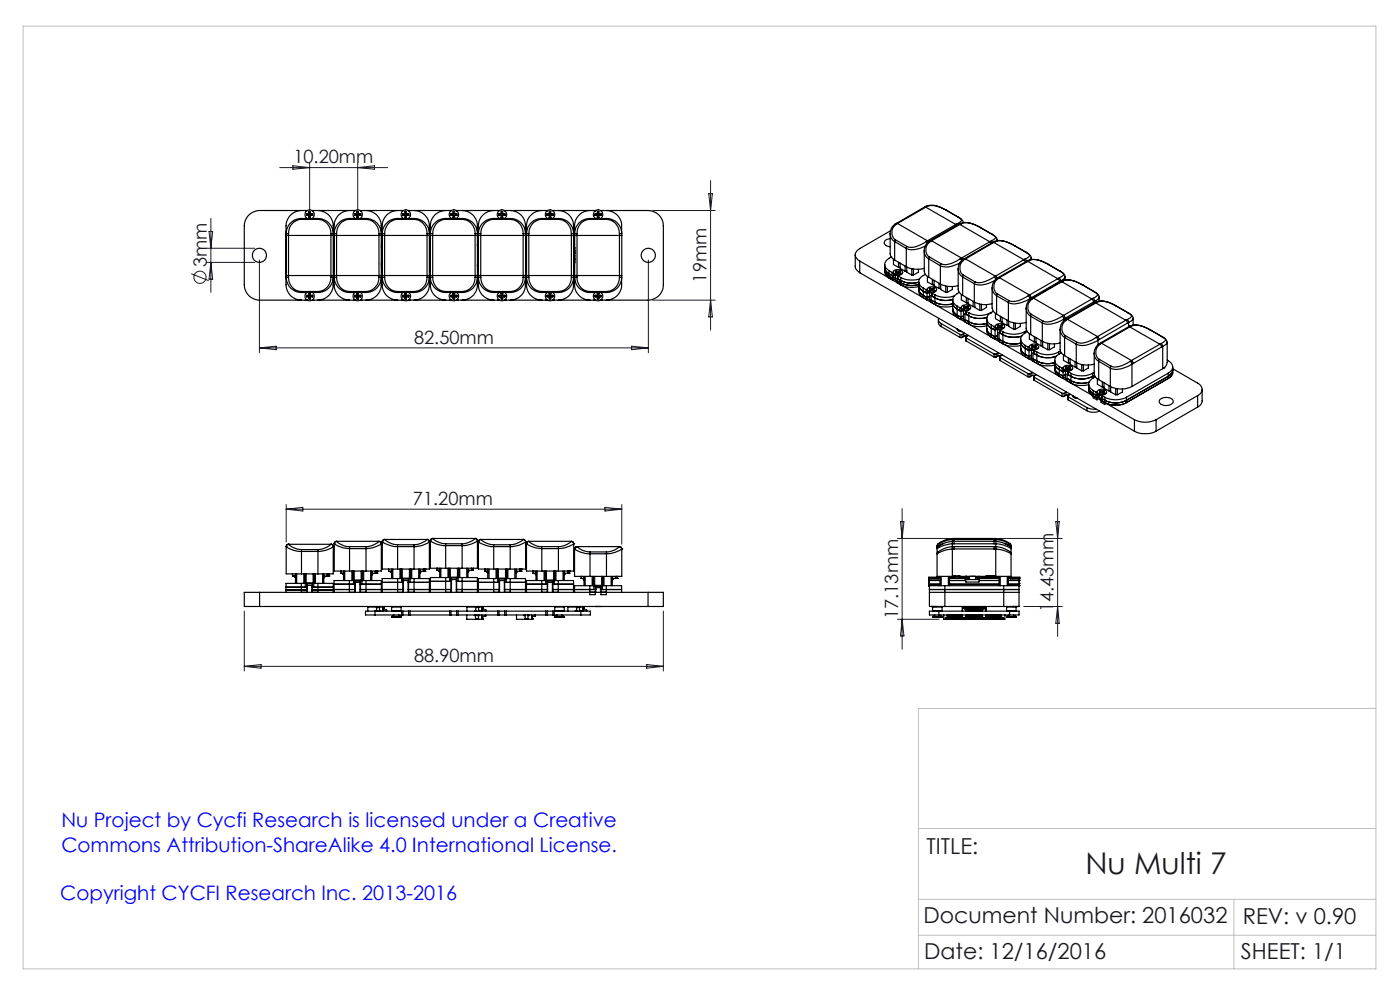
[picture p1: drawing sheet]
<svg xmlns="http://www.w3.org/2000/svg" width="297mm" height="210mm" viewBox="0 0 297 210" stroke-linecap="round" stroke-linejoin="round" font-family="sans-serif">
<defs><g id="words">
<text font-size="6.3" fill="#191924" x="230.3" y="185.5">Nu Multi 7</text>
<g font-size="4.7" fill="#191924">
<text x="196.6" y="181.1">TITLE:</text>
<text x="195.9" y="195.9">Document Number: 2016032</text>
<text x="263.6" y="195.9">REV: v 0.90</text>
<text x="196.1" y="203.4">Date: 12/16/2016</text>
<text x="263.3" y="203.5">SHEET: 1/1</text>
</g>
<g font-size="4.2" fill="#00f">
<text x="13" y="175.5">Nu Project by Cycfi Research is licensed under a Creative</text>
<text x="13" y="180.7">Commons Attribution-ShareAlike 4.0 International License.</text>
<text x="12.8" y="190.9">Copyright CYCFI Research Inc. 2013-2016</text>
</g>
<g font-size="3.9" fill="#191924">
<text x="62.2" y="34.7">10.20mm</text>
<text x="43.9" y="56.7" transform="rotate(-90 43.9 56.7)">3mm</text>
<text x="149.9" y="59.9" transform="rotate(-90 149.9 59.9)">19mm</text>
<text x="87.8" y="72.9">82.50mm</text>
<text x="87.6" y="107.2">71.20mm</text>
<text x="190.6" y="131.3" transform="rotate(-90 190.6 131.3)">17.13mm</text>
<text x="223.5" y="129.9" transform="rotate(-90 223.5 129.9)">14.43mm</text>
<text x="87.8" y="140.5">88.90mm</text>
</g>
</g></defs>
<g fill="none" stroke="#191924" stroke-width=".21">
<path d="M59.3 35.6h22.9M62.1 35.2l3.6 .4-3.6 .3zM65.7 34.5v10M75.9 34.5v10M75.9 35.6l3.5-.4v.7zM150.7 38.3v31.7M40.6 58.1l3.7 1.4M43.7 52.7h10.3M43.7 55.7h10.3M44.3 49.1h.8l-.4 3.6zM44.7 46.3v15.7M44.7 55.7l.4 3.5h-.8z"/>
<path d="M55 55.2v19.6M137.5 55.2v19.6M138.5 44.7h13.2M150.4 41.1h.7l-.4 3.6zM55 73.8h82.5M55 73.8l3.6-.4v.8zM134 73.4l3.5 .4-3.5 .4zM138.5 63.7h13.2M150.7 63.7l.4 3.5h-.7zM60.7 107v8M60.7 108h71.2M60.7 108l3.5-.4v.8z"/>
<path d="M128.3 107.6l3.6 .4-3.6 .4zM131.9 107v8.5M190.4 114.2h11M191 110.7h.8l-.4 3.5zM191.4 107.9v29.8M211.9 114.2h13.5M224 110.7h.7l-.3 3.5zM224.4 107.9v27.1M51.8 129.6v12.7M140.7 129.6v12.7M190.4 131.4h8.8M191.4 131.4l.4 3.5h-.8z"/>
<path d="M217.2 128.6h8.2M224.4 128.6l.3 3.6h-.7zM51.8 141.3h88.9M51.8 141.3l3.6-.3v.7zM137.2 141l3.5 .3-3.5 .4z"/>
<circle cx="42.4" cy="58.8" r="1.29"/>
</g>
<path d="M4.9 5.5h287v200h-287zM291.9 150.3h-97.1v55.2M194.8 175.7h97.1M194.8 198.4h97.1M194.8 190.8h97.1M261.8 190.8v14.7" fill="none" stroke="#c0c0c0" stroke-width=".21"/>
<g fill="none" stroke="#000" stroke-width=".25">
<path d="M60.7 49.6v.3M60.7 49.9h.5M60.7 58.4h.5M60.7 58.4v.4M60.7 58.8h.5M60.7 58.8a3.2 3.2 0 0 0 3.3 3.2M60.7 49.9v8.5M61.2 49.6h-.5M61.2 49.6v.3M61.2 58.4v.4M61.2 58.8a2.84 2.84 0 0 0 2.8 3M61.2 49.9h9"/>
<path d="M61.2 58.4h9M61.2 49.9v8.5M63.9 44.7a3.3 3.3 0 0 0-3.2 3.2v12.5a3.3 3.3 0 0 0 3.2 3.3M64 46.3a3.3 3.3 0 0 0-3.3 3.3M64 46.3v.2M64 46.5a2.9 2.9 0 0 0-2.8 3.1M64 46.5h3.5M64 46.3h3.5M64.8 44.7l.2 .1M65.1 45.4v.3M65.1 45.7h.4M65.1 45.4h.4"/>
<path d="M65.1 45.4h.1M65.1 44.7h.1M65.1 45.6v.1M65.1 46.3a1 1 0 0 1-.2-1.4 1 1 0 0 1 1.5 0 1 1 0 0 1-.1 1.4M65.1 45.4h.5M65.1 45.6h.5M65.1 45.6h.1M65.1 45.4v.2M65.2 44.7h-10.1a3.3 3.3 0 0 0-3.3 3.2v12.5a3.3 3.3 0 0 0 3.3 3.3h10.1M65.5 44.9h.3M65.5 46.1h.3M65.5 44.9v.5"/>
<path d="M65.5 45.7v.4M65.5 44.9l.1 .1M65.5 45.4h.1M65.6 46.1h.2M65.6 45h.2M65.6 46.1h-.1M65.6 45.6l-.1 .1M65.6 45v.4M65.6 45.6v.5M65.8 45.4h.5M65.8 45.6h.5M65.8 46.1h.1"/>
<path d="M65.8 45v.4M65.8 45.6v.5M65.8 45.6v.1M65.8 45.7h.5M65.8 44.9v.5M65.8 45.7v.4M65.8 45.4h.1M65.8 44.9v.1M66.2 44.7h9.2M66.3 45.6h.1M66.3 45.4v.2M66.3 44.7h.1"/>
<path d="M66.3 45.5v.1M66.3 45.6v.1M66.3 45.4v.3M66.3 45.4h.1M66.6 44.7l-.2 .1M67.5 46.5a2.9 2.9 0 0 1 2.7 3.1M67.5 46.3v.2M67.5 46.3a3.2 3.2 0 0 1 3.2 3.3M67.5 44.7a3.3 3.3 0 0 1 3.2 3.2v1.4M70.2 49.6v.3M70.2 49.6h.5M70.2 49.9h.5"/>
<path d="M70.2 58.4h.5M70.2 58.4v.4M70.2 58.8a2.9 2.9 0 0 1-2.7 3M70.2 49.9v8.5M70.7 49.6v.3M70.7 58.4v.4M70.7 58.8h-.5M70.7 58.8a3.3 3.3 0 0 1-3.2 3.2M70.7 59a3.9 3.9 0 0 1-1.5 4.1l-.9 .4-.8 .2M70.7 49.9v8.5M70.7 47.8h.2M70.9 49.9h.5"/>
<path d="M70.9 58.4h.5M70.9 49.6v.3M70.9 58.4v.4M70.9 58.8h.5M70.9 58.8a3.2 3.2 0 0 0 3.3 3.2M70.9 49.9v8.5M71.4 49.6h-.5M71.4 49.6v.3M71.4 58.4v.4M71.4 58.8a2.84 2.84 0 0 0 2.8 3M71.4 49.9h9M71.4 49.9v8.5"/>
<path d="M71.4 58.4h9M74.1 44.7a3.3 3.3 0 0 0-3.2 3.2v12.5a3.3 3.3 0 0 0 3.2 3.3M74.2 46.3a3.3 3.3 0 0 0-3.3 3.3M74.2 46.3v.2M74.2 46.5a2.9 2.9 0 0 0-2.8 3.1M74.2 46.5h3.4M74.2 46.3h3.4M75 44.7l.2 .1M75.2 45.4v.3M75.2 45.7h.5M75.2 45.4h.5M75.2 45.4h.1"/>
<path d="M75.3 44.7h.1M75.3 45.6l-.1 .1M75.3 46.3a1 1 0 0 1-.2-1.4 1 1 0 0 1 1.5 0 1 1 0 0 1-.2 1.4M75.3 45.4h.5M75.3 45.6h.5M75.3 45.4v.2M75.3 45.6h.1M75.7 44.9h.3M75.7 46.1h.3M75.7 44.9v.5M75.7 45.7v.4M75.7 44.9l.1 .1"/>
<path d="M75.7 45.4h.1M75.8 46.1h.2M75.8 45h.2M75.8 45v.4M75.8 45.6v.5M75.8 46.1h-.1M75.8 45.6l-.1 .1M76 45.4h.4M76 45.6h.4M76 45v.4M76 45.6v.5M76 46.1h.1"/>
<path d="M76 45.6v.1M76 45.7h.5M76 45.4h.5M76 44.9v.5M76 45.7v.4M76 45.4h.1M76 44.9v.1M76.4 44.7h9.1M76.4 45.4v.2M76.4 45.6h.1M76.5 44.7h.1M76.5 45.5v.1"/>
<path d="M76.5 45.6v.1M76.5 45.4v.3M76.5 45.4h-.1M76.8 44.7l-.2 .1M77.6 46.5a2.9 2.9 0 0 1 2.8 3.1M77.6 46.3v.2M77.6 46.3a3.2 3.2 0 0 1 3.3 3.3M77.6 44.7a3.3 3.3 0 0 1 3.3 3.2v1.4M80.4 49.6v.3M80.4 49.6h.5M80.4 49.9h.5M80.4 58.4h.5"/>
<path d="M80.4 58.4v.4M80.4 58.8a2.9 2.9 0 0 1-2.8 3M80.4 49.9v8.5M80.9 49.6v.3M80.9 58.4v.4M80.9 58.8h-.5M80.9 58.8a3.3 3.3 0 0 1-3.3 3.2M80.9 59a3.9 3.9 0 0 1-1.5 4.1l-.8 .4-1 .2M80.9 49.9v8.5M80.9 47.8h.2M80.9 52.1h.2M80.9 56.2h.2"/>
<path d="M80.9 56.7h.2M80.9 51.7h.2M80.9 52.6h.2M80.9 55.8h.2M80.9 55.9h.2M80.9 52.2h.2M80.9 52.4h.2M81.1 49.6v.3h.5M81.1 58.8h.5M81.1 58.8a3.2 3.2 0 0 0 3.2 3.2M81.6 49.6h-.5M81.6 49.6v.3"/>
<path d="M81.6 58.4h-.5v.4M81.6 58.8a2.84 2.84 0 0 0 2.7 3M81.6 58.4v.4M81.6 49.9h9M81.6 58.4h9M81.6 49.9v8.5M84.3 46.3a3.3 3.3 0 0 0-3.2 3.3M84.3 46.3v.2M84.3 46.5a2.9 2.9 0 0 0-2.7 3.1M84.3 44.7a3.3 3.3 0 0 0-3.2 3.2v12.5a3.3 3.3 0 0 0 3.2 3.3M84.3 46.5h3.5M84.3 46.3h3.5"/>
<path d="M85.2 44.7l.2 .1M85.4 45.4v.3M85.4 45.7h.5M85.4 45.4h.5M85.4 45.4h.1M85.5 44.7h.1M85.5 45.5v.1M85.5 45.6l-.1 .1M85.5 46.3a1 1 0 0 1-.2-1.4 1 1 0 0 1 1.5 0 1 1 0 0 1-.2 1.4M85.5 45.4v.2M85.5 45.4h.5M85.5 45.6h.5"/>
<path d="M85.5 45.6h.1M85.9 44.9v.5M85.9 45.7v.4M85.9 44.9h.3M85.9 44.9l.1 .1M85.9 45.4h.1M86 45v.4M86 45.6v.5M86 46.1h.1M86 45h.1M86 46.1h-.1M86 45.6l-.1 .1"/>
<path d="M86.1 46.1h-.1M86.1 45v.4M86.1 45.6v.5M86.1 45.4h.5M86.1 45.6h.6M86.1 45.6l.1 .1M86.2 44.9v.5M86.2 45.7v.4h-.3M86.2 45.7h.5M86.2 45.4h.5M86.2 44.9l-.1 .1M86.2 45.4h-.1"/>
<path d="M86.6 44.7h9.1M86.6 45.4l.1 .2M86.7 44.7h.1M86.7 45.6v.1M86.7 45.4v.3M86.7 45.4h-.1M87 44.7l-.3 .1M87.8 46.5a2.9 2.9 0 0 1 2.8 3.1M87.8 46.3v.2M87.8 46.3a3.2 3.2 0 0 1 3.3 3.3M87.8 44.7a3.3 3.3 0 0 1 3.3 3.2v1.4M90.6 49.6h.5"/>
<path d="M90.6 49.6v.3M90.6 49.9h.5M90.6 58.4h.5M90.6 58.4v.4M90.6 58.8a2.9 2.9 0 0 1-2.8 3M90.6 49.9v8.5M91.1 49.6v.3M91.1 58.4v.4M91.1 58.8h-.5M91.1 58.8a3.3 3.3 0 0 1-3.3 3.2M91.1 59a4.1 4.1 0 0 1-1.1 3.9l-1.2 .6-1 .2M91.1 49.9v8.5"/>
<path d="M91.1 47.8h.2M91.3 49.6v.3h.5M91.3 58.8h.5M91.3 58.8a3.2 3.2 0 0 0 3.2 3.2M91.8 49.6h-.5M91.8 49.6v.3M91.8 58.4h-.5v.4M91.8 58.8a2.84 2.84 0 0 0 2.7 3M91.8 58.4v.4M91.8 49.9h9M91.8 58.4h9M91.8 49.9v8.5"/>
<path d="M94.5 46.3a3.3 3.3 0 0 0-3.2 3.3M94.5 46.3v.2M94.5 46.5a2.9 2.9 0 0 0-2.7 3.1M94.5 44.7a3.2 3.2 0 0 0-3.2 3.2v12.5a3.2 3.2 0 0 0 3.2 3.3M94.5 46.5h3.5M94.5 46.3h3.5M95.4 44.7l.2 .1M95.7 44.7h.1M95.7 45.4v.3M95.7 45.5v.1M95.7 45.7h.4M95.7 45.4h.4"/>
<path d="M95.7 45.4h.1M95.7 45.6v.1M95.7 46.3a1 1 0 0 1-.2-1.4 1 1 0 0 1 1.5 0 1 1 0 0 1-.2 1.4M95.7 45.4h.5M95.7 45.6h.1M95.7 45.6h.5M95.7 45.4v.2M96.1 44.9h.3M96.1 44.9v.5M96.1 45.7v.4M96.1 46.1h.3M96.1 44.9l.1 .1"/>
<path d="M96.1 45.4h.1M96.2 46.1h.2M96.2 46.1h-.1M96.2 45h.2M96.2 45v.4M96.2 45.6v.5M96.2 45.6l-.1 .1M96.4 46.1h.1M96.4 45v.4M96.4 45.6v.5M96.4 45.6v.1M96.4 45.4h.4"/>
<path d="M96.4 45.6h.4M96.4 44.9v.5M96.4 45.7v.4M96.4 45.7h.5M96.4 45.4h.5M96.4 45.4h.1M96.4 44.9v.1M96.8 44.7h9.2M96.8 45.6h.1M96.8 45.4v.2M96.9 44.7h.1M96.9 45.6v.1"/>
<path d="M96.9 45.4v.3M96.9 45.4h-.1M97.2 44.7l-.3 .1M98 46.5a2.9 2.9 0 0 1 2.8 3.1M98 46.3v.2M98 46.3a3.2 3.2 0 0 1 3.3 3.3M98 44.7a3.3 3.3 0 0 1 3.3 3.2v1.4M100.8 49.6h.5M100.8 49.6v.3M100.8 49.9h.5M100.8 58.4h.5M100.8 58.4v.4"/>
<path d="M100.8 58.8a2.9 2.9 0 0 1-2.8 3M100.8 49.9v8.5M101.3 49.6v.3M101.3 58.4v.4M101.3 58.8h-.5M101.3 58.8a3.2 3.2 0 0 1-3.3 3.2M101.3 59a4.1 4.1 0 0 1-1.1 3.9l-1.2 .6-1 .2M101.3 49.9v8.5M101.3 47.8h.2M101.3 56.2h.2M101.3 52.1h.2M101.3 56.3h.2"/>
<path d="M101.3 52h.2M101.3 56.5h.1M101.3 51.8h.1M101.3 56.4h.1M101.3 52.2h.2M101.4 51.8h.1M101.4 51.8v.2l.1-.2M101.4 56.5v-.2l.1 .2M101.4 56.5h.1M101.5 56.5h.1M101.5 51.8h.1M101.5 49.6v.3h.5"/>
<path d="M101.5 58.8h.5M101.5 58.8a3.2 3.2 0 0 0 3.2 3.2M102 49.6v.3M102 49.6h-.5M102 58.4h-.5v.4M102 58.4v.4M102 58.8a2.84 2.84 0 0 0 2.7 3M102 49.9h9M102 58.4h9M102 49.9v8.5M104.7 46.5a2.9 2.9 0 0 0-2.7 3.1M104.7 46.3a3.3 3.3 0 0 0-3.2 3.3"/>
<path d="M104.7 46.3v.2M104.7 44.7a3.3 3.3 0 0 0-3.2 3.2v12.5a3.2 3.2 0 0 0 3.2 3.3M104.7 46.5h3.5M104.7 46.3h3.5M105.6 44.7l.2 .1M105.9 44.7h.1M105.9 45.4v.3M105.9 45.5v.1M105.9 45.7h.4M105.9 45.4h.4M105.9 45.4h.1M105.9 45.6v.1"/>
<path d="M105.9 46.3a1 1 0 0 1-.2-1.4 1 1 0 0 1 1.5 0 1 1 0 0 1-.2 1.4M105.9 45.4v.2M105.9 45.4h.5M105.9 45.6h.5M105.9 45.6h.1M106.3 44.9h.3M106.3 46.1h.3M106.3 44.9v.5M106.3 45.7v.4M106.3 44.9l.1 .1M106.3 45.4h.1M106.4 46.1h.2"/>
<path d="M106.4 45h.2M106.4 46.1h-.1M106.4 45.6l-.1 .1M106.4 45v.4M106.4 45.6v.5M106.6 45.4h.4M106.6 45.6h.4M106.6 46.1h.1M106.6 45v.4M106.6 45.6v.5M106.6 45.6v.1M106.6 45.7h.5"/>
<path d="M106.6 45.4h.5M106.6 44.9v.5M106.6 45.7v.4M106.6 44.9v.1M106.6 45.4h.1M107 44.7h9.2M107 45.6h.1M107 45.4v.2M107.1 44.7h.1M107.1 45.6v.1M107.1 45.4v.3M107.1 45.4h-.1"/>
<path d="M107.4 44.7l-.3 .1M108.2 46.5a2.9 2.9 0 0 1 2.8 3.1M108.2 46.3v.2M108.2 46.3a3.2 3.2 0 0 1 3.3 3.3M108.2 44.7a3.3 3.3 0 0 1 3.3 3.2v1.4M111 49.6v.3M111 49.6h.5M111 49.9h.5M111 58.4h.5M111 58.4v.4M111 58.8a2.84 2.84 0 0 1-2.8 3M111 49.9v8.5"/>
<path d="M111.5 59a4.1 4.1 0 0 1-1.2 3.9l-1.2 .6-.9 .2M111.5 47.8h.2M111.5 49.6v.3M111.5 58.4v.4M111.5 58.8h-.5M111.5 58.8a3.3 3.3 0 0 1-3.3 3.2M111.5 49.9v8.5M111.7 49.6v.3h.5M111.7 58.8h.5M111.7 58.8a3.2 3.2 0 0 0 3.2 3.2M112.2 49.6v.3M112.2 49.6h-.5"/>
<path d="M112.2 58.4h-.5v.4M112.2 58.4v.4M112.2 58.8a2.9 2.9 0 0 0 2.7 3M112.2 49.9h9M112.2 58.4h9M112.2 49.9v8.5M114.9 46.5a2.9 2.9 0 0 0-2.7 3.1M114.9 46.3a3.3 3.3 0 0 0-3.2 3.3M114.9 46.3v.2M114.9 44.7a3.3 3.3 0 0 0-3.2 3.2v12.5a3.2 3.2 0 0 0 3.2 3.3M114.9 46.5h3.6M114.9 46.3h3.6"/>
<path d="M115.8 44.7l.2 .1M116.1 45.7h.4M116.1 45.4h.4M116.1 45.4v.3M116.1 45.4h.1M116.1 44.7h.1M116.1 45.5v.1M116.1 45.6v.1M116.1 46.3a1 1 0 0 1-.2-1.4 1 1 0 0 1 1.5 0 1 1 0 0 1-.2 1.4M116.1 45.4v.2M116.1 45.4h.5M116.1 45.6h.5"/>
<path d="M116.1 45.6h.1M116.5 44.9h.3M116.5 46.1h.3M116.5 44.9v.5M116.5 45.7v.4M116.5 44.9l.1 .1M116.5 45.4h.1M116.6 46.1h.2M116.6 45h.2M116.6 45v.4M116.6 45.6v.5M116.6 46.1h-.1"/>
<path d="M116.6 45.6l-.1 .1M116.8 45.4h.4M116.8 45.6h.4M116.8 45v.4M116.8 45.6v.5M116.8 46.1h.1M116.8 45.6v.1M116.8 45.7h.5M116.8 45.4h.5M116.8 44.9v.5M116.8 45.7v.4M116.8 45.4h.1"/>
<path d="M116.8 44.9v.1M117.2 45.4v.2M117.2 44.7h9.2M117.2 45.6h.1M117.3 45.6v.1M117.3 44.7h.1M117.3 45.4v.3M117.3 45.5v.1M117.3 45.4h-.1M117.6 44.7l-.2 .1M118.4 44.7a3.2 3.2 0 0 1 3.3 3.2v1.4M118.5 46.5a2.9 2.9 0 0 1 2.7 3.1"/>
<path d="M118.5 46.3v.2M118.5 46.3a3.2 3.2 0 0 1 3.2 3.3M121.2 49.6v.3M121.2 49.6h.5M121.2 49.9h.5M121.2 58.4h.5M121.2 58.4v.4M121.2 58.8a2.9 2.9 0 0 1-2.7 3M121.2 49.9v8.5M121.7 59a4.1 4.1 0 0 1-.8 3.5l-1.1 .9-1.4 .3M121.7 47.8h.2M121.7 49.6v.3"/>
<path d="M121.7 58.4v.4M121.7 58.8h-.5M121.7 58.8a3.3 3.3 0 0 1-3.2 3.2M121.7 49.9v8.5M121.7 54.7h.2M121.7 54.6h.2M121.7 55.2h.2M121.7 55.1h.2M121.7 56.7h.2M121.7 51.7h.2M121.7 51.8h.2M121.7 56.5h.2"/>
<path d="M121.7 55.6h.2M121.7 53.1h.2M121.7 55.7l.2 .1M121.7 54.2h.2M121.7 53.8h.2M121.7 53.3h.2M121.7 52.6h.2M121.7 51.9h.2M121.7 52.7h.2M121.7 55.8h.2M121.7 55.3h.2M121.7 54.8h.2"/>
<path d="M121.7 54.5h.2M121.7 54.3h.2M121.7 54h.2M121.7 53h.2M121.7 52.8h.2M121.8 53.8h.1M121.8 53.6h.1M121.8 54.8h.1M121.8 55.6h.1M121.8 54.3h.1M121.8 55.1h.1M121.8 52.6h.1"/>
<path d="M121.8 53.3h.1M121.8 53.1h.1M121.8 55.3h.1M121.8 52.8h.1M121.8 54.6h.1M121.8 52.7v.1M121.8 53v.1M121.8 54v.1M121.8 54.2v.1M121.8 54.5v.1M121.8 54.7v.1M121.8 55.2v.1"/>
<path d="M121.8 55.7v.1M121.8 55.8h.1M121.8 54.1h.1M121.8 52.6v.1M121.8 53.1v.2M121.8 53.6v.2M121.8 54.1v.1M121.8 54.6v.1M121.8 55.1v.1M121.8 55.6v.1M121.9 49.6v.3h.5M121.9 58.8h.5"/>
<path d="M121.9 58.8a3.2 3.2 0 0 0 3.3 3.2M121.9 54.1h-.2M121.9 53.5l-.2 .1M122.4 49.6v.3M122.4 49.6h-.5M122.4 58.4h-.5v.4M122.4 58.4v.4M122.4 58.8a2.84 2.84 0 0 0 2.8 3M122.4 49.9h9M122.4 58.4h9M122.4 49.9v8.5M125.1 44.7a3.3 3.3 0 0 0-3.2 3.2v12.5a3.3 3.3 0 0 0 3.2 3.3"/>
<path d="M125.2 46.5a2.84 2.84 0 0 0-2.8 3.1M125.2 46.3a3.3 3.3 0 0 0-3.3 3.3M125.2 46.3v.2M125.2 46.5h3.5M125.2 46.3h3.5M126 44.7l.2 .1M126.3 45.4v.3M126.3 45.7h.4M126.3 45.4h.4M126.3 45.4h.1M126.3 44.7h.1M126.3 45.6v.1"/>
<path d="M126.3 46.3a1 1 0 0 1-.2-1.4 1 1 0 0 1 1.5 0 1 1 0 0 1-.1 1.4M126.3 45.4h.5M126.3 45.6h.5M126.3 45.6h.1M126.3 45.4v.2M126.7 44.9h.3M126.7 46.1h.3M126.7 44.9v.5M126.7 45.7v.4M126.7 44.9l.1 .1M126.7 45.4h.1M126.8 46.1h.2"/>
<path d="M126.8 45h.2M126.8 46.1h-.1M126.8 45.6l-.1 .1M126.8 45v.4M126.8 45.6v.5M127 45.4h.4M127 45.6h.4M127 46.1h.1M127 45v.4M127 45.6v.5M127 45.6v.1M127 45.4h.5"/>
<path d="M127 44.9v.5M127 45.7v.4M127 45.4h.1M127 44.9v.1M127.4 44.7h10.1a3.2 3.2 0 0 1 3.2 3.2v12.5a3.2 3.2 0 0 1-3.2 3.3h-10.1M127.4 45.4v.2M127.5 44.7h.1M127.5 45.4v.3h-.5M127.5 45.5l-.1 .1M127.5 45.4h-.1M127.8 44.7l-.2 .1M128.6 44.7a3.2 3.2 0 0 1 3.3 3.2v1.4"/>
<path d="M128.7 46.5a2.9 2.9 0 0 1 2.7 3.1M128.7 46.3v.2M128.7 46.3a3.2 3.2 0 0 1 3.2 3.3M131.4 49.6h.5M131.4 49.6v.3M131.4 49.9h.5M131.4 58.4h.5M131.4 58.4v.4M131.4 58.8a2.9 2.9 0 0 1-2.7 3M131.4 49.9v8.5M131.9 59a4.1 4.1 0 0 1-.8 3.5l-1.1 .9-1.4 .3M131.9 49.6v.3"/>
<path d="M131.9 58.4v.4M131.9 58.8h-.5M131.9 58.8a3.3 3.3 0 0 1-3.2 3.2M131.9 49.9v8.5M181.4 54v2.7l.4 .6 .6 .5M182.4 55.4l58.3 33.6M182.4 55.4v2.4M182.4 57.8l58.3 33.7M187.7 56.8v.1a1.68 1.68 0 0 0 .9 1.2M187.7 57.2v.2a2.26 2.26 0 0 0 1.7 1.6l.6-.2M187.7 56.1v1.7a1.68 1.68 0 0 0 .9 1.2M188.6 58.1l.8 .5"/>
<path d="M188.6 57.4v1.6M188.6 59l.8 .5M188.6 57.4l.6 .4M188.6 58.1l.6 .3M188.8 50.6a1.01 1.01 0 0 0-1.2 1.1l.4 .4 .8 .2M188.8 49.5v4.5l.4 .6 .6 .6M188.8 49.5l.1 .6a1.79 1.79 0 0 0 .9 1.2M188.9 49l-6.5 3.7a1.39 1.39 0 0 0-1 1.4 1.39 1.39 0 0 0 1 1.3M189.1 54.5l-.5 .3a1.41 1.41 0 0 0-.9 1.3 1.41 1.41 0 0 0 .9 1.3M189.2 57.8h.3M189.2 58.4h.5M189.2 57.8v.6"/>
<path d="M189.4 58.6v.9M189.5 57.8l.3 .5M189.5 57.7v.1M189.5 55v1.1l1.1 .6M189.6 57.4a1.23 1.23 0 0 1 1.9 .4 1.24 1.24 0 0 1-2 0zM189.7 58.4l.2-.1-.5 .3M189.7 58.2v.2M189.8 58.2l.6 .2M189.8 51.3l2.5 1.4M189.8 55.2l2.5 1.4M189.8 51.3v3.9M189.9 47.6l-.7 .7-.4 1.2"/>
<path d="M189.9 50.9l-.1 .4M189.9 50.9l2.5 1.4M190 58.3v1.1l.3 .2M190 59.2l-.6 .3M190.1 47.6a2.06 2.06 0 0 0-.2 3.3M190.1 47.4l-.2 .1 .2 .1M190.1 47.4h.3M190.1 57.5l-.1 .1M190.1 57.4l.4 .2M190.1 57.4l-.2 .1 .4 .2M190.1 57.6v.1M190.1 57.6l.4 .2"/>
<path d="M190.1 57.4v.2M190.3 58.4h.1M190.3 57.7l-.4 .2 .2 .2M190.3 57.7l.1 .2-.3 .2M190.3 59.5a5.3 5.3 0 0 0 4.6 .9M190.3 59l.8 .5M190.3 59v1l.8 .4M190.4 47.4l-.3 .2M190.4 47.4l6.3 3.7M190.4 58.4l.1 .1M190.4 58.4l.1 .8M190.4 59h-.1"/>
<path d="M190.5 57.6v.2M190.5 57.8l-.4 .3M190.5 57.8l.3 .3M190.5 58.5l.6 .4M190.5 58.5v.7M190.5 59.2l.6 .3M190.6 56.7h.4M190.6 55.6v1.1M190.7 57.7l.3 .2-.2 .2-.2-.2zM190.8 57.5l.2 .1M190.8 57.4l.2 .1-.5 .3M190.8 57.4l-.3 .2"/>
<path d="M190.8 57.4v.3M191 55.8v1.1l1 .6M191.1 59.5a5.3 5.3 0 0 0 3.8 .4M191.1 58.9a5.4 5.4 0 0 0 4 .3M191.1 58.9v1.5M191.5 57.7a1.14 1.14 0 0 1-2 .1M192 56.4v1.1M192 57.5h.4M192.3 56.6a5.5 5.5 0 0 0 3.8 .3M192.3 52.7v3.9M192.4 56.6v1.1l1 .6M192.4 52.3l-.1 .4"/>
<path d="M193.4 57v1.3M193.4 58.3h.4M193.8 57.1v1.2M194.8 57.1v.6l-1 .6M194.9 59.8v2.2a1.65 1.65 0 0 0 1 1.1M196.1 53.2v4.4a1.62 1.62 0 0 0 .9 1.2M196.1 53.2l.2 .9 .7 .8M196.1 43.9h.3M196.1 43.9l-6 3.5M196.3 58.2l-.4 .2a1.39 1.39 0 0 0-1 1.4 1.39 1.39 0 0 0 1 1.3M196.3 52.2a5 5 0 0 1-4 .5M196.4 43.9l-6 3.5"/>
<path d="M196.4 43.9l6.4 3.7M196.4 43.8a5 5 0 0 1 4.4 .8M196.4 43.8h.3M196.4 43.8l-.3 .1M196.5 51.3a4.8 4.8 0 0 1-4.1 1M196.5 51.3l.2 .2M196.7 43.8l-.3 .1M196.7 43.8a4.8 4.8 0 0 1 4.1 .8M196.7 51.1l-.2 .2M196.7 51.1l.3 .2M196.7 58.6v1.2l1.1 .6M197 54.9v3.9"/>
<path d="M197 54.9l2.5 1.5M197 58.8l2.5 1.4M197.1 51.2l-.7 .7-.3 .8v.5M197.1 51.2l.2 .1M197.2 54.5l-.2 .4M197.2 54.5l2.4 1.4M197.3 51.3a1.98 1.98 0 0 0-.1 3.2M197.3 51l.3 .1M197.3 51l-.2 .2M197.6 51.1l-.3 .2M197.6 51.1l6.4 3.6M197.8 59.3v1.1"/>
<path d="M198.2 59.5v1.1l1 .6M199.5 56.4v3.8M199.6 55.9l-.1 .5M200.8 44.6h.1M200.8 44.6l2.4 1.4M200.8 44.6l2.5 1.5M202.8 47.6l.2 .2M202.8 47.6l-6.1 3.5M203.1 47.5l-.3 .1M203.1 47.5l.1 .2M203.2 46l.5 .3a.42 .42 0 0 1 .3 .5 .42 .42 0 0 1-.4 .4l-.5 .3M203.2 46l.1 .1"/>
<path d="M203.3 46.1l.9 .6 .1 .5M203.3 57v4.5l.3 .6 .6 .5M203.3 57v.1a1.9 1.9 0 0 0 .9 1.7M203.4 47.6h.2M203.4 47.6l-6.1 3.4M203.6 55.8a4.9 4.9 0 0 1-4.1 .6M203.6 47.6l-6 3.5M203.6 47.6l6.4 3.7M203.7 47.4a5 5 0 0 1 4.3 .9M203.7 47.4l.2 .1M203.7 47.4l-.3 .2M203.7 54.9a5.6 5.6 0 0 1-3.8 1.1l-.3-.1"/>
<path d="M203.7 54.9l.3 .4M203.9 47.5l-.3 .1M203.9 47.5a4.9 4.9 0 0 1 4.1 .8M204 54.7l-.3 .2M204 54.7l.3 .4M204.2 58.8l2.5 1.4M204.2 58.8v3.8M204.3 55.1l-.7 .6-.3 1.3M204.3 55.1h.2M204.4 58.3l-.2 .5M204.4 58.3l2.4 1.5M204.5 55.1a2.06 2.06 0 0 0-.1 3.2"/>
<path d="M204.6 54.9h.2M204.6 54.9l-.3 .2M204.8 54.9l-.3 .2M204.8 54.9l6.4 3.7M206.8 59.8l-.1 .4M208 48.3h.1M208 48.3l2.4 1.4M208 48.3l2.5 1.4M210 51.3l.3 .3M210 51.3l-6 3.4M210.3 51.1l-.3 .2M210.3 51.1l.2 .4"/>
<path d="M210.4 49.7l.6 .4a.41 .41 0 0 1 .2 .4 .41 .41 0 0 1-.4 .3l-.5 .3M210.4 49.7h.1M210.5 49.7l.7 .5 .3 .7M210.6 51.4h.2M210.6 51.4l-6 3.5M210.8 51.4l-6 3.5M210.8 51.4l6.4 3.7M210.9 51.3a5.1 5.1 0 0 1 4.3 .8M210.9 51.3h.2M210.9 51.3l-.3 .1M210.9 58.8a5.1 5.1 0 0 1-4.1 1M210.9 58.8l.4 .5"/>
<path d="M211 59.5a5.1 5.1 0 0 1-4.3 .7M211.1 51.3l-.3 .1M211.1 51.3a4.8 4.8 0 0 1 4.1 .8M211.2 58.6l-.3 .2M211.2 58.6l.3 .5M211.5 59a2.25 2.25 0 0 0-.1 3.8M211.5 50.9v.2zM211.5 59l.3 .1M211.8 59.1a2 2 0 0 0-.2 3.2M211.8 58.9h.2M211.8 58.9l-.3 .1M212 58.9l-.2 .2"/>
<path d="M212 58.9l6.4 3.7M215.2 52.1h.1M215.2 52.1l2.5 1.4M217.2 55.1l.3 .5M217.2 55.1l-6 3.5M217.5 55l-.3 .1M217.5 55l.3 .4M217.7 53.5l.1 .1a.7 .7 0 0 1 .6 .7l-.9 .7M217.7 53.5h.1M217.7 53.5l.9 .7 .2 .5M217.8 55.4h.3M217.8 55.4l-6 3.5"/>
<path d="M218.1 55.4l-6.1 3.5M218.1 55.4l6.3 3.7M218.1 55.3a5 5 0 0 1 4.3 .8M218.1 55.3h.2M218.1 55.3l-.3 .1M218.3 55.3l-.2 .1M218.3 55.3a4.7 4.7 0 0 1 4.1 .8M218.8 54.7l-.3 .4M218.8 54.7v.4M222.4 56.1h.1M222.4 56.1l2.5 1.4M224.4 59.1l.4 .6"/>
<path d="M224.4 59.1l-6 3.5M224.7 59l-.3 .1M224.7 59l.3 .6M224.8 59.7l-6 3.5M224.9 57.5l.1 .1a.65 .65 0 0 1 .6 .7l-.9 .7M224.9 57.5h.1M224.9 57.5l.7 .5 .4 .7M225 59.6l-.2 .1M225 59.8h.2M225 59.8l-6 3.4M225 59.6v.2M225.2 59.8l-5.9 3.4"/>
<path d="M225.2 59.8l6.4 3.6M225.3 59.6a5.1 5.1 0 0 1 4.3 .8M225.3 59.6h.2M225.3 59.6l-.3 .2M225.5 59.6l-.3 .2M225.5 59.6a4.8 4.8 0 0 1 4.1 .8M226 58.7l-.4 .5-.6 .4M226 58.7v.7M64 61.8v.2M64 61.8h3.5M64 62h3.5M65 63.6l-.2 .1"/>
<path d="M65.1 62a1 1 0 0 0-.1 1.5 1 1 0 0 0 1.4 0 1 1 0 0 0-.1-1.5M65.1 62.6v.4M65.1 63h.4M65.1 62.6h.4M65.1 62.6v.1M65.1 63.6v.1M65.1 62.7h.5M65.1 62.9h.5M65.1 62.7v.2M65.1 62.9v.1M65.5 62.2h.3M65.5 63.4h.3"/>
<path d="M65.5 62.2v.4M65.5 63v.4M65.5 62.6l.1 .1M65.5 62.2l.1 .1M65.6 62.2h.2M65.6 63.4h.2M65.6 62.3h.2M65.6 62.3v.4M65.6 62.9v.5M65.6 63.4h-.1M65.6 62.9l-.1 .1M65.8 62.7h.5"/>
<path d="M65.8 62.9h.5M65.8 62.3v.4M65.8 62.9v.5M65.8 63.4h.1M65.8 62.9v.1M65.8 63h.5M65.8 62.6h.5M65.8 62.2v.4M65.8 63v.4M65.8 62.2v.1M65.8 62.6v.1M66.2 63.7h9.2"/>
<path d="M66.3 62.7v.2M66.3 62.9v.1M66.3 62.7v.1M66.3 63.6v.1M66.3 62.6v.4M66.3 62.6v.1M66.4 63.6l.2 .1M67.5 61.8v.2M70.7 60.6h.2M74.2 61.8v.2M74.2 61.8h3.4M74.2 62h3.4"/>
<path d="M75.2 63.6l-.2 .1M75.2 62a1 1 0 0 0 0 1.5 1 1 0 0 0 1.4 0 1 1 0 0 0-.1-1.5M75.2 62.6v.4M75.2 63h.5M75.2 62.6h.5M75.2 62.6l.1 .1M75.3 63.6v.1M75.3 62.7h.5M75.3 62.9h.5M75.3 62.9l-.1 .1M75.3 62.7v.2M75.7 62.2h.3"/>
<path d="M75.7 63.4h.3M75.7 62.2v.4M75.7 63v.4M75.7 62.6l.1 .1M75.7 62.2l.1 .1M75.8 62.2h.2M75.8 63.4h.2M75.8 62.3h.2M75.8 63.4h-.1M75.8 62.9l-.1 .1M75.8 62.3v.4M75.8 62.9v.5"/>
<path d="M76 62.7h.4M76 62.9h.4M76 63.4h.1M76 62.3v.4M76 62.9v.5M76 62.9v.1M76 63h.5M76 62.6h.5M76 62.2v.4M76 63v.4M76 62.2v.1M76 62.6v.1"/>
<path d="M76.4 63.7h9.1M76.4 62.9l.1 .1M76.4 62.7v.2M76.5 62.7v.1M76.5 63.6v.1M76.5 62.6v.4M76.5 62.6l-.1 .1M76.6 63.6l.2 .1M77.6 61.8v.2M80.9 60.6h.2M84.3 61.8v.2M84.3 61.8h3.5"/>
<path d="M84.3 62h3.5M85.4 63.6l-.2 .1M85.4 62a1 1 0 0 0 0 1.5 1 1 0 0 0 1.4 0 1 1 0 0 0-.1-1.5M85.4 63h.5M85.4 62.6h.5M85.4 62.6v.4M85.4 62.6l.1 .1M85.5 63.6v.1M85.5 62.7v.1M85.5 62.7h.1M85.5 62.7h.5M85.5 62.9l-.1 .1"/>
<path d="M85.5 62.9h.5M85.5 62.7v.2M85.9 62.2h.3v.4M85.9 62.2v.4M85.9 63v.4M85.9 63.4h.3M85.9 62.2l.1 .1M85.9 62.6l.1 .1M86 62.2l.1 .1M86 63.4h-.1M86 63.4h.1M86 62.3h.1"/>
<path d="M86 62.9l-.1 .1M86 62.3v.4M86 62.9v.5M86.1 63.4h.1M86.1 62.3v.4M86.1 62.9v.5M86.1 62.9l.1 .1M86.1 62.9h.5M86.2 63v.4M86.2 63h.5M86.2 62.6h.5M86.2 62.6l-.1 .1"/>
<path d="M86.6 63.7h9.1M86.6 62.9l.1 .1M86.7 62.7l-.1 .2M86.7 63.6v.1M86.7 62.6v.4M86.7 62.6l-.6 .1M86.7 63.6l.3 .1M87.8 61.8v.2M91.1 60.6h.2M94.5 61.8v.2M94.5 61.8h3.5M94.5 62h3.5"/>
<path d="M95.6 63.6l-.2 .1M95.6 62a1 1 0 0 0-.1 1.5 1 1 0 0 0 1.5 0 1 1 0 0 0-.1-1.5M95.7 62.6v.4M95.7 63.6v.1M95.7 63h.4M95.7 62.6h.4M95.7 62.6v.1M95.7 62.7v.1M95.7 62.7h.5M95.7 62.9h.5M95.7 62.7v.2M95.7 62.9v.1"/>
<path d="M96.1 62.2h.3M96.1 63.4h.3M96.1 62.2v.4M96.1 63v.4M96.1 62.6l.1 .1M96.1 62.2l.1 .1M96.2 62.2h.2M96.2 63.4h.2M96.2 62.3h.2M96.2 62.3v.4M96.2 62.9v.5M96.2 63.4h-.1"/>
<path d="M96.2 62.9l-.1 .1M96.4 62.7h.4M96.4 62.9h.4M96.4 62.3v.4M96.4 62.9v.5M96.4 63.4h.1M96.4 62.9v.1M96.4 63h.5M96.4 62.6h.5M96.4 62.2v.4M96.4 63v.4M96.4 62.6v.1"/>
<path d="M96.4 62.2v.1M96.8 63.7h9.2M96.8 62.7v.2M96.8 62.9l.1 .1M96.9 63.6v.1M96.9 62.6v.4M96.9 62.6l-.1 .1M96.9 63.6l.3 .1M98 61.8v.2M101.3 60.6h.2M104.7 61.8v.2M104.7 61.8h3.5"/>
<path d="M104.7 62h3.5M105.8 63.6l-.2 .1M105.8 62a1 1 0 0 0 0 1.5 1 1 0 0 0 1.4 0 1 1 0 0 0-.1-1.5M105.9 62.6v.4M105.9 63.6v.1M105.9 63h.4M105.9 62.6h.4M105.9 62.6v.1M105.9 62.7v.1M105.9 62.7v.2M105.9 62.7h.5M105.9 62.9h.5"/>
<path d="M105.9 62.9v.1M106.3 62.2h.3M106.3 63.4h.3M106.3 62.2v.4M106.3 63v.4M106.3 62.6l.1 .1M106.3 62.2l.1 .1M106.4 62.2h.2M106.4 63.4h.2M106.4 62.3h.2M106.4 62.3v.4M106.4 62.9v.5"/>
<path d="M106.4 63.4h-.1M106.4 62.9l-.1 .1M106.6 62.7h.4M106.6 62.9h.4M106.6 62.3v.4M106.6 62.9v.5M106.6 63.4h.1M106.6 62.9v.1M106.6 63h.5M106.6 62.6h.5M106.6 62.2v.4M106.6 63v.4"/>
<path d="M106.6 62.6v.1M106.6 62.2v.1M107 63.7h9.2M107 62.7v.2M107 62.9l.1 .1M107.1 63.6v.1M107.1 62.6v.4M107.1 62.6l-.1 .1M107.1 63.6l.3 .1M108.2 61.8v.2M111.5 60.6h.2M114.9 61.8v.2"/>
<path d="M114.9 61.8h3.6M114.9 62h3.6M116 63.6l-.2 .1M116.1 62a1 1 0 0 0-.1 1.5 1 1 0 0 0 1.4 0 1 1 0 0 0-.1-1.5M116.1 63h.4M116.1 62.6h.4M116.1 62.6v.4M116.1 62.6v.1M116.1 62.7v.1M116.1 63.6v.1M116.1 62.7v.2M116.1 62.7h.5"/>
<path d="M116.1 62.9h.5M116.1 62.9v.1M116.5 62.2h.3M116.5 63.4h.3M116.5 62.2v.4M116.5 63v.4M116.5 62.6l.1 .1M116.5 62.2l.1 .1M116.6 62.2h.2M116.6 63.4h.2M116.6 62.3h.2M116.6 63.4h-.1"/>
<path d="M116.6 62.9l-.1 .1M116.6 62.3v.4M116.6 62.9v.5M116.8 62.7h.4M116.8 62.9h.4M116.8 63.4h.1M116.8 62.3v.4M116.8 62.9v.5M116.8 62.9v.1M116.8 63h.5M116.8 62.6h.5M116.8 62.2v.4"/>
<path d="M116.8 63v.4M116.8 62.2v.1M116.8 62.6v.1M117.2 62.7v.2M117.2 63.7h9.2M117.2 62.9l.1 .1M117.3 62.7v.1M117.3 62.6v.4M117.3 63.6v.1M117.3 62.6l-.1 .1M117.4 63.6l.2 .1M118.5 61.8v.2"/>
<path d="M121.7 60.6h.2M125.2 61.8v.2M125.2 61.8h3.5M125.2 62h3.5M126.2 63.6l-.2 .1M126.3 62a1 1 0 0 0-.1 1.5 1 1 0 0 0 1.4 0 1 1 0 0 0-.1-1.5M126.3 62.6v.4M126.3 63h.4M126.3 62.6h.4M126.3 62.6v.1M126.3 63.6v.1M126.3 62.7h.5"/>
<path d="M126.3 62.9h.5M126.3 62.7v.2M126.3 62.9v.1M126.7 62.2h.3M126.7 63.4h.3M126.7 62.2v.4M126.7 63v.4M126.7 62.2l.1 .1M126.7 62.6l.1 .1M126.8 62.2h.2M126.8 63.4h.2M126.8 62.3h.2"/>
<path d="M126.8 62.3v.4M126.8 62.9v.5M126.8 63.4h-.1M126.8 62.9l-.1 .1M127 62.7h.4M127 62.9h.4M127 62.3v.4M127 62.9v.5M127 63.4h.1M127 62.9v.1M127 62.6h.5v.4M127 63h.5"/>
<path d="M127 62.2v.4M127 63v.4M127 62.6v.1M127 62.2v.1M127.4 62.7l.1 .1M127.4 62.7v.2M127.4 62.9l.1 .1M127.5 63.6v.1M127.6 63.6l.2 .1M128.7 61.8v.2M191.1 60.4a5.5 5.5 0 0 0 3.8 .4M194.9 60.4v.2a1.62 1.62 0 0 0 1 1.2"/>
<path d="M194.9 61.3v.2a2.38 2.38 0 0 0 1.8 1.6l.5-.3M195.9 61.8l.8 .4M195.9 61.1v2M195.9 63.1l.8 .5M195.9 61.1l.6 .3M195.9 61.8l.6 .3M196.5 61.4l.2 .1M196.5 62.1h.4M196.5 61.4v.7M196.7 62.2v1.4M196.7 61.5l.3 .4M196.7 61.4v.1"/>
<path d="M196.9 61.1a1.35 1.35 0 0 1 1.8 .2 1.08 1.08 0 0 1-1 .7 1.08 1.08 0 0 1-1-.6zM196.9 62.1l.2-.1-.4 .2M196.9 61.8v.3M197 61.9l.6 .2h-.1M197.2 62v1.5l.3 .3M197.2 63.3l-.5 .3M197.3 61.3h.1M197.3 61.2h-.1M197.3 61.1l.4 .2M197.3 61.1l-.2 .1 .4 .2M197.3 61.3l.4 .2M197.3 61.1v.2"/>
<path d="M197.5 61.4l-.4 .2 .2 .1 .4-.2M197.5 61.4l.1 .2-.3 .1M197.5 63.6a5.3 5.3 0 0 0 4.6 .8M197.5 62.7l.8 .5M197.5 62.7v1.4l.8 .5M197.6 62.6l-.1 .1M197.7 61.3v.2M197.7 61.5l.3 .2 .2-.1-.3-.2-.1 .2 .2 .1M197.7 62.2l-.1-.2 .1 .8M197.7 62.2l.6 .3M197.7 62.2v.6M197.7 62.8l.6 .4"/>
<path d="M197.8 60.4h.4M198 61.2l.2 .1M198 61.1l.2 .1-.5 .3M198 61.1l-.3 .2M198 61.3h.1M198 61.1v.2M198.3 63.2a4.9 4.9 0 0 0 3.8 .3M198.3 64.6a5.4 5.4 0 0 0 3.8 .3M198.3 62.5a5.2 5.2 0 0 0 4.2 .3M198.3 62.5v2.1M198.7 61.4a1.06 1.06 0 0 1-1.7 .5M199.1 67.8a1.22 1.22 0 0 0 .6 1.5"/>
<path d="M199.1 67.5v.5l.6 .6M199.2 60.1v1.1M199.2 61.2h.4M199.5 60.2a5.4 5.4 0 0 0 3.8 .4M199.6 60.3v1.1l1 .6M199.7 68.6v.7M199.7 68.6l4 2.3M199.7 69.3l4 2.3M200.6 60.7v1.3M200.6 62h.4M201 60.7v1.3M202 60.8v.6l-1 .6"/>
<path d="M202.1 64.3v.1a1.68 1.68 0 0 0 1 1.2M202.1 65.5l.1 .5a3.2 3.2 0 0 0 1.7 1.3l.5-.3M202.1 63.6l.1 2.9 .9 .8M203.1 64.9v2.4M203.1 65.6l.8 .5M203.1 67.3l.8 .5M203.1 64.9l.6 .4M203.1 65.6l.6 .3M203.5 62l-.4 .3a1.41 1.41 0 0 0-1 1.3 1.41 1.41 0 0 0 1 1.3M203.7 65.3h.2l.3 .4M203.7 65.9h.4M203.7 70.9h.4"/>
<path d="M203.7 71.6h.4M203.7 65.3v.6M203.7 70.9v.7M203.9 66.1v1.7M203.9 65.2a1.11 1.11 0 0 0 .9 .7 1.11 1.11 0 0 0 1.1-.5v-.2M203.9 62.5v1.1l1.1 .6M204 70.3l-.7-.2-.2-.3a.91 .91 0 0 0 1 .5M204 64.9a1.15 1.15 0 0 1 1.9 .4 1.16 1.16 0 0 1-2 0zM204.1 65.6v.3M204.1 70.9v.7M204.1 65.9l.2-.1-.4 .3M204.2 65.7l.7 .2h-.2"/>
<path d="M204.2 62.6l2.5 1.5M204.4 65.4l.3-.2 .1 .2-.3 .1zM204.4 65.8v1.9l.3 .3M204.4 67.5l-.5 .3M204.5 70.7l-.4 .2M204.5 70.7v.7M204.5 71.4l-.4 .2M204.5 65.1h.1M204.6 64.9v.2M204.6 65l-.2 .1M204.6 64.9l.3 .2M204.6 64.9l-.2 .1 .5 .3"/>
<path d="M204.6 70.7h-.1M204.7 67.8a5.3 5.3 0 0 0 4.6 .8M204.7 66.6l.8 .4M204.7 66.6v1.7l.8 .4M204.8 71.3l-.4 .1M204.9 71.5v.8M204.9 66.5l-.2 .1M204.9 65.1v.2M204.9 65.4l-.3 .1M204.9 65.4l.3 .1M204.9 66v-.1v.8M204.9 66v.7"/>
<path d="M204.9 71.7v.6M204.9 66l.6 .3M204.9 66.7l.6 .3M204.9 71.7l6 3.4M204.9 72.3l6 3.4M205 63.1v1.1M205 64.2h.4M205.1 65.2l.4 .2-.3 .1-.2-.1zM205.2 71.3l-.7 .1M205.2 65l.2 .1M205.2 65.1h.1M205.2 64.9v.2"/>
<path d="M205.2 64.9l.3 .1-.6 .3M205.2 64.9l-.3 .2M205.4 63.3v1.1l1 .6M205.4 71.1l-.5 .4v.2M205.5 67a5.3 5.3 0 0 0 3.9 .3M205.5 68.7a5.5 5.5 0 0 0 3.8 .4M205.5 66.3a4.9 4.9 0 0 0 4.6 0M205.5 66.3v2.4M206.4 63.9v1.1M206.4 65h.4M206.7 64.1a4.9 4.9 0 0 0 3.8 .3M206.7 60.2v3.9"/>
<path d="M206.8 64.1v1.1l1.1 .7M207.9 64.5v1.4M207.9 65.9h.3M208.2 64.5v1.4M209.3 64.6v.6l-1.1 .7M209.3 68.3v.1a1.8 1.8 0 0 0 1 1.2M209.3 69.7v.1a1.62 1.62 0 0 0 1 1.2l.8 .5 .5-.4M209.3 67.6v2.7a1.8 1.8 0 0 0 1 1.2M210.1 66.3h.1M210.3 68.9v2.6M210.3 69.6l.8 .5M210.3 71.5l.8 .5"/>
<path d="M210.3 68.9l.6 .4M210.3 69.6l.6 .3M210.5 61v4.5a1.68 1.68 0 0 0 .9 1.1M210.7 66l-.4 .3a1.39 1.39 0 0 0-1 1.3 1.39 1.39 0 0 0 1 1.3M210.9 69.3h.2M210.9 69.9h.4M210.9 75.1h.4M210.9 75.7h.4M210.9 69.3v.6M210.9 75.1v.6M211.1 69.2v.1M211.1 70.1v1.9"/>
<path d="M211.1 69.3l.3 .4 .7 .2M211.1 69.1a1.17 1.17 0 0 1 2 .2 1.2 1.2 0 0 1-2-.1zM211.2 66.5v1.1l1 .6M211.3 69.7v.2M211.3 75.1v.6M211.3 69.9l.2-.1-.4 .3M211.4 62.8l2.5 1.4M211.4 66.6l2.5 1.5M211.4 62.8v3.8M211.6 62.3l-.2 .5M211.6 62.3l2.5 1.5M211.6 69.8v2.1l.3 .2"/>
<path d="M211.6 71.6l-.5 .4M211.7 74.9v.6M211.7 74.9l-.4 .2M211.7 75.5l-.4 .2M211.8 69.1h.1M211.8 68.9v.2M211.8 69l-.2 .1M211.8 69.5l.3-.2 .3 .2M211.8 69.1l.3 .2M211.8 68.9l.3 .2M211.8 68.9l-.2 .1 .3 .2M211.8 74.8l-.1 .1"/>
<path d="M211.9 69.9h.2M211.9 69.2l-.3 .2 .2 .1M211.9 69.2l.1 .2-.2 .1M211.9 72a5.3 5.3 0 0 0 4.7 .8M211.9 70.5v2l.9 .4M211.9 70.5l.9 .5M212.1 69.9l.1 .1M212.1 69.9l.1 .8M212.1 75.7l.1 .8M212.1 70.5h-.2M212.1 69.1v.2M212.2 70l.6 .4"/>
<path d="M212.2 70v.7M212.2 75.8v.7M212.2 70.7l.6 .3M212.2 75.8l5.9 3.5M212.2 76.5l5.9 3.4M212.2 67.1v1.1M212.2 68.2h.4M212.3 69.2l.4 .2-.3 .1M212.3 69.2l-.1 .2 .3 .1M212.4 75.5h-.7M212.4 69l.2 .1M212.4 68.9v.2"/>
<path d="M212.4 68.9l.3 .1-.4 .2M212.4 68.9l-.3 .2M212.4 69.1l-.3 .2M212.4 69.1h.1M212.6 67.3v1.1l1 .6M212.6 75.3l-.5 .4 .1 .1M212.8 71a5.4 5.4 0 0 0 3.9 .3M212.8 72.9a5.4 5.4 0 0 0 3.7 .4M212.8 70.4a5.2 5.2 0 0 0 4.5 0M212.8 70.4v2.5M213.1 69.2a1.14 1.14 0 0 1-2 .1M213.6 67.9v1.1"/>
<path d="M213.6 69h.4M213.9 68.1a5.1 5.1 0 0 0 3.8 .3M213.9 64.2v3.9M214 68.1v1.1l1.1 .6M214.1 63.8l-.2 .4M215.1 68.5v1.3M215.1 69.8h.3M215.4 68.6v1.2M216.5 68.6v.6l-1.1 .6M216.5 72.6l.1 .5 .9 .8M216.5 73.8l.1 .5a3.2 3.2 0 0 0 1.7 1.3l.5-.3M216.5 71.9v2.6l.4 .6 .6 .6"/>
<path d="M217.3 70.4v.3M217.5 73.9l.8 .5M217.5 73.3v2.4M217.5 75.7l.8 .4M217.5 73.3l.6 .3M217.5 73.9l.6 .4M217.7 65.4v4.4l.3 .6 .7 .6M217.7 65.4v.1a1.9 1.9 0 0 0 1 1.6M217.8 70.1l-.5 .3M217.9 70.3l-.4 .3a1.39 1.39 0 0 0-1 1.3 1.39 1.39 0 0 0 1 1.4M218.1 73.6l.2 .1 .4 .4M218.1 74.3h.4"/>
<path d="M218.1 79.3h.4M218.1 79.9h.4M218.1 73.6v.7M218.1 79.3v.6M218.1 62.8a4.7 4.7 0 0 1-4 1M218.1 62.8l.4 .6M218.3 74.4v1.7M218.3 73.5a1.12 1.12 0 0 0 2 .3v-.3M218.4 70.8v1.1l1 .7M218.4 62.6l-.3 .2M218.4 62.6l.4 .6M218.5 73.3a1.16 1.16 0 0 1 1.8 .3 1.16 1.16 0 0 1-2 0z"/>
<path d="M218.5 63.4a6.2 6.2 0 0 1-4.3 .9l-.3-.1M218.5 74.3l.3-.2-.5 .3M218.5 63.4v.2M218.5 74v.3M218.5 79.3v.6M218.6 74.1l.7 .2-.2-.1M218.7 67.1l2.4 1.4M218.7 71l2.4 1.4M218.7 67.1v3.9M218.7 63.4l-.6 .7-.4 1.3M218.7 63.4h.3M218.8 63.2l-.3 .2"/>
<path d="M218.8 66.7l-.1 .4M218.8 66.7l2.5 1.4M218.8 73.8l.3-.3 .1 .2-.2 .2zM218.8 74.2v1.8l.3 .3M218.8 75.8l-.5 .3M218.9 79l-.4 .3M218.9 79v.7M218.9 79.7l-.4 .2M219 63.4a2.06 2.06 0 0 0-.2 3.3M219 73.5h.1M219 63.2h.3M219 63.2l-.3 .2"/>
<path d="M219 73.3l-.1 .1M219 73.2l.3 .2M219 73.2l-.2 .2 .5 .3M219 73.2v.3M219 79h-.1M219.1 76.1a5.3 5.3 0 0 0 4.7 .8M219.1 74.9l.9 .4M219.1 74.9v1.7l.9 .5M219.3 63.2l-.3 .2M219.3 63.2l6.3 3.7M219.3 79.9l.1 .7M219.3 74.8l-.2 .1"/>
<path d="M219.3 73.4v.3M219.3 73.7l-.3 .2M219.3 73.7l.4 .2M219.4 74.4l-.1-.2 .1 .8M219.4 74.4l.6 .3M219.4 74.4v.6M219.4 75l.6 .3M219.4 71.4v1.2M219.4 72.6h.4M219.5 73.5l.4 .3-.2 .1-.3-.2zM219.6 79.6l-.7 .1M219.7 73.3l.1 .1"/>
<path d="M219.7 73.5h.1M219.7 73.2l.2 .2-.6 .3M219.7 73.2l-.4 .2M219.7 73.2v.3M219.8 71.6v1.1l1 .7M219.9 79.5l-.6 .3 .1 .2M220 75.3a5.3 5.3 0 0 0 4.1 .3 5.3 5.3 0 0 1-4.1-.3zM220 77.1a5.5 5.5 0 0 0 3.8 .3M220 74.7a4.9 4.9 0 0 0 4.6 0M220 74.7v2.4M220.8 72.2v1.2M220.8 73.4h.4"/>
<path d="M221.1 72.4a4.9 4.9 0 0 0 3.8 .3M221.1 68.5v3.9M221.2 72.5v1.1l1.1 .6M221.3 68.1l-.2 .4M222.3 72.8v1.4M222.3 74.2h.3M222.6 72.9v1.3M223.7 72.9v.7l-1.1 .6M223.8 77.1v.1a1.62 1.62 0 0 0 .9 1.2M223.8 78v.2a1.62 1.62 0 0 0 .9 1.1l.8 .5 .5-.3M223.8 76.4v2.3a1.8 1.8 0 0 0 .9 1.1M224.6 74.7v.5"/>
<path d="M224.7 78.4l.8 .5M224.7 77.7v2.1M224.7 79.8l.8 .5M224.7 77.7l.6 .4M224.7 78.4l.6 .4M224.9 69.8v4.5a1.72 1.72 0 0 0 .9 1.2M225 74.5l-.4 .2M225.1 74.9l-.4 .2a1.39 1.39 0 0 0-.9 1.3 1.39 1.39 0 0 0 .9 1.3M225.3 78.1l.2 .1M225.3 78.8h.4M225.3 78.1v.7M225.4 67.1a5.1 5.1 0 0 1-4.1 1"/>
<path d="M225.4 67.1l.3 .6M225.5 78.1l.3 .4M225.5 78.9v1.4M225.6 78.1l.2 .5M225.6 66.9l-.2 .2M225.6 66.9l.4 .6M225.6 75.3v1.1l1.1 .6M225.7 67.7a5.2 5.2 0 0 1-4.6 .8M225.7 77.7a1.35 1.35 0 0 1 1.8 .3 1.1 1.1 0 0 1-.9 .7 1.1 1.1 0 0 1-1.1-.6zM225.7 67.7v.3M225.7 78.8l.3-.2-.5 .3M225.7 78.5v.3"/>
<path d="M225.8 78.6l.7 .1M225.8 71.6l2.5 1.4M225.8 75.5l2.5 1.4M225.8 71.6v3.9M226 67.9a2.21 2.21 0 0 0-.2 3.7M226 67.5l-.3 .2M226 67.9h.2M226 71.2l-.2 .4M226 71.2l2.5 1.4M226 78.7v1.5l.4 .3M226 80l-.5 .3M226.2 67.9a2.03 2.03 0 0 0-.2 3.3"/>
<path d="M226.2 78h.1M226.2 67.7h.2M226.2 67.7l-.2 .2M226.2 77.8l-.1 .1M226.2 77.7l.4 .2M226.2 77.7l-.2 .1 .6 .4M226.2 77.7v.3M226.3 78.7l.2 .1M226.4 79.4l.8 .4M226.4 79.4v1.4l.8 .4M226.4 67.7l-.2 .2M226.4 67.7l6.4 3.7"/>
<path d="M226.5 78.7l.1 .1M226.5 78.7l.1 .8M226.5 79.3l-.1 .1M226.6 77.9v.3M226.6 78.2l-.4 .2-.2-.2 .3-.1 .1 .1-.2 .1M226.6 78.8l.6 .4M226.6 78.8v.7M226.6 79.5l.6 .3M226.7 75.9v1.1M226.7 77h.3M226.8 78.1l.3 .1-.2 .2-.3-.2M226.8 78.1l-.1 .1 .2 .1"/>
<path d="M226.9 77.8l.1 .1M226.9 77.7l.2 .1-.3 .3M226.9 77.7l-.3 .2M226.9 78l-.3 .2M226.9 78h.1M226.9 77.7v.3M227 76.1v1.1l1.1 .6M227.2 79.2a5.2 5.2 0 0 0 4.6 0M227.2 79.2v2M227.5 78.1a1.06 1.06 0 0 1-1.7 .4M228.1 76.8v1M228.1 77.8h.3"/>
<path d="M228.3 76.9a5.5 5.5 0 0 0 3.8 .3M228.3 73v3.9M228.4 76.9v1.2l1.1 .6M228.5 72.6l-.2 .4M229.5 77.3v1.4M229.5 78.7h.3M229.6 60.4h.1M229.6 60.4l2.5 1.5M229.8 77.4v1.3M230.9 77.4v.7l-1.1 .6M231.6 63.4l.4 .7M231.6 63.4l-6 3.5"/>
<path d="M231.8 79.2v1M231.9 63.3l-.3 .1M231.9 63.3l.3 .6M232 64.1l-6 3.4M232.1 61.9l.9 .6 .2 .5M232.1 61.9l.5 .3a.42 .42 0 0 1 .2 .4 .42 .42 0 0 1-.4 .4l-.5 .3M232.1 74.9v4.5a1.62 1.62 0 0 0 1 1.1M232.1 74.9l.1 .6a1.71 1.71 0 0 0 .9 1.2M232.1 79l-.3 .2M232.2 79.6a5 5 0 0 1-5 .2M232.2 63.9l-.2 .2M232.2 64.2l.3 .1"/>
<path d="M232.2 64.2l-6 3.5M232.2 63.9v.3M232.4 79.9l-.5 .3a1.39 1.39 0 0 0-.9 1.3 1.39 1.39 0 0 0 .9 1.3M232.5 64.1a5 5 0 0 1 4.3 .8M232.5 64.1h.2M232.5 64.1l-.3 .1M232.5 64.3l6.3 3.6M232.5 64.3l-6.1 3.4M232.6 71.6a4.8 4.8 0 0 1-4.1 1M232.6 71.6l.3 .6M232.7 64.1l-.2 .2M232.7 64.1a4.8 4.8 0 0 1 4.1 .8"/>
<path d="M232.8 71.4l-.2 .2M232.8 71.4l.4 .6M232.9 72.2a5.2 5.2 0 0 1-4.6 .8M232.9 72.2v.9M233.1 76.7l2.4 1.4M233.1 76.7v3.8M233.2 72.9l-.7 .8-.3 .7-.1 .5M233.2 72.9l.2 .1M233.2 72l-.3 .2M233.2 63.9v-.9l-.3 .5-.7 .4M233.2 76.2l-.1 .5M233.2 76.2l2.5 1.5"/>
<path d="M233.4 73a1.98 1.98 0 0 0-.2 3.2M233.4 72.8h.3M233.4 72.8l-.2 .1M233.7 72.8l-.3 .2M233.7 72.8l6.3 3.7M235.5 78.1v3.9M235.7 77.7l-.2 .4M236.8 64.9h.1M236.8 64.9l2.5 1.4M238.8 67.9l.4 .6M238.8 67.9l-6 3.5M239.1 67.8l-.3 .1"/>
<path d="M239.1 67.8l.3 .2v.4M239.2 68.5l-6 3.5M239.3 66.3l.8 .5 .3 .7M239.3 66.3l.4 .3a.49 .49 0 0 1 .3 .5 .49 .49 0 0 1-.5 .4l-.4 .3M239.4 68.4l-.2 .1M239.4 69.3h.3M239.4 69.3l-6 3.5M239.4 68.4v.9M239.7 69.3l-6 3.5M239.7 69.3l6.4 3.7M239.7 69.2a5 5 0 0 1 4.3 .8M239.7 69.2h.3"/>
<path d="M239.7 69.2l-.3 .1M239.7 76.7a4.7 4.7 0 0 1-4 1M239.7 76.7l.4 .5M240 69.2l-.3 .1M240 69.2a4.9 4.9 0 0 1 4 .8M240 76.5l-.3 .2M240 76.5l.3 .3 .1 .3M240.1 77.2a5 5 0 0 1-4.6 .9M240.1 77.2v4.8M240.4 77.1l-.3 .1M240.4 67.5l-.4 .5-.6 .4M240.4 67.5v1.5"/>
<path d="M244 70h.1M244 70l2.5 1.4M244.1 70l2.5 1.4M246.1 73l.3 .6M246.1 73l-6.1 3.5M246.3 72.9l-.2 .1M246.3 72.9l.4 .6M246.4 73.6l-6 3.5M246.5 71.4l.5 .3a.42 .42 0 0 1 .3 .5 .42 .42 0 0 1-.4 .4l-.6 .3M246.5 71.4h.1M246.6 71.4l.7 .5 .3 .7M246.7 73.5l-.3 .1"/>
<path d="M246.7 73.5l.7-.5 .2-.4v4.4a1.68 1.68 0 0 1-.9 1.2M246.7 78.2l-6.6 3.8M246.7 73.5v4.7M246.9 78h.1M246.9 78v.1M247.6 76.4a1.44 1.44 0 0 1 1.1 1.1 1.44 1.44 0 0 1-.5 1.4l-.4 .3M247.8 79.2v1.1M247.8 79.2l-8.8 5.1M248.8 78.2l5.3 3.1a1.39 1.39 0 0 1 .9 1.3 1.39 1.39 0 0 1-.9 1.3M248.8 78.5l-.1 .5-.9 .8-8.8 5.1a4.9 4.9 0 0 1-4.6 0M248.8 77.8a2.05 2.05 0 0 1-.6 2.2l-.4 .3M219.4 80v.6"/>
<path d="M219.4 80l5.9 3.4M219.4 80.6l5.9 3.5M225.3 83.4h.4M225.3 84.1h.4M225.3 83.4v.7M225.7 83.4v.7M226.1 83.2l-.4 .2M226.1 83.2v.6M226.1 83.8l-.4 .3M226.2 83.1l-.1 .1M226.4 80.3a5.2 5.2 0 0 0 4.7 .8M226.5 84l.1 .8"/>
<path d="M226.6 84.2v.6M226.6 84.2l4 2.3M226.6 84.8l4 2.3M226.8 83.8h-.7M227 83.6l-.5 .4 .1 .2M227.2 81.2a5.4 5.4 0 0 0 3.8 .4M228.5 84.4l-.8-.2-.2-.3 .3 .4 .7 .2M230.6 86.5l1 .3h.9M230.6 87.1a3.3 3.3 0 0 0 2.7 .1M230.6 86.5v.6M231 82.2l.3 .8 .6 .5M231 81.5a2.01 2.01 0 0 0 .9 2.5l.8 .4 .6-.3"/>
<path d="M231.9 83.5l.8 .5M231.9 82.8v1.6l.8 .4v-.8M231.9 82.8l.6 .4M231.9 83.5l.6 .3M232.5 83.2h.3M232.5 83.8h.4M232.5 83.2v.6M232.8 83.2l.3 .4M232.8 83.1v.1M232.8 80.4v1.1l1.1 .6M232.9 82.8a1.22 1.22 0 0 1 1.8 .4 1.16 1.16 0 0 1-1.9-.1zM232.9 83.8l.3-.1-.5 .3"/>
<path d="M232.9 83.6v.2M233 83.6l.7 .2M233.1 80.5l2.4 1.5M233.3 83.7v.7l.3 .2M233.3 83h.1M233.4 83h.1M233.4 82.9l-.1 .1M233.4 82.8l.4 .2M233.4 82.8l-.2 .1 .3 .2M233.4 83l.4 .2M233.4 82.8v.2M233.5 83.8h.2"/>
<path d="M233.5 83.1l-.3 .2 .2 .2 .4-.3 .3 .3 .2-.2-.3-.2M233.5 83.1l.1 .2-.2 .1M233.6 84.9a5.3 5.3 0 0 0 5.4 .5M233.6 84.4l.8 .5M233.7 83.8l.1 .1M233.7 83.8l.1 .8M233.7 84.4h-.1M233.8 83v.2M233.8 83.9l.6 .4M233.8 83.9v.7M233.8 84.6l.6 .3M233.9 81v1.1"/>
<path d="M233.9 82.1h.3M234 83.1l-.1 .2 .2 .1M234.1 82.9l.1 .1M234.1 83h.1M234.1 82.8l.2 .1-.3 .2M234.1 82.8l-.3 .2M234.1 83l-.3 .2M234.1 82.8v.2M234.2 81.2v1.1l1.1 .6M234.4 84.3a5.2 5.2 0 0 0 4.6 0M234.4 84.3v1.5l-.8-.5v-.9M234.7 83.1a1.11 1.11 0 0 1-.9 .7 1.11 1.11 0 0 1-1-.6"/>
<path d="M235.3 81.8v1.1M235.3 82.9h.3M235.5 82a5.2 5.2 0 0 0 4.6 0M235.6 82v1.1l1.1 .6M236.7 82.4v1.3M236.7 83.7h.3M237 82.5v1.2M238.1 82.5v.6l-1.1 .6M239 84.3v1.1M240.7 89a5.2 5.2 0 0 0 4.6 0M240.7 91.5a5.2 5.2 0 0 0 4.6 0M240.7 89v2.5"/>
<path d="M245.3 89v2.5M246 84.8a2.09 2.09 0 0 1 2.8 .1 1.18 1.18 0 0 1-1.5 1.1l-1-.2a.66 .66 0 0 1-.3-1zM247.8 80.3l-8.8 5.1M254.1 83.9l-8.8 5.1M254.1 83.9v2.5M254.1 86.4l-8.8 5.1M255 82.6v2.6a1.62 1.62 0 0 1-.9 1.2M60.7 115.9l.2 .2a5.9 5.9 0 0 0 3.1 .9M60.7 115.9v5.8h3.3M60.7 115.9h.1M61.2 115.5a4.5 4.5 0 0 0 2.8 1.1M61.2 115.5h.1"/>
<path d="M61.2 115.5l-.3 .1-.2 .3M61.2 115.5h9M64 116.6v.4M64 116.6h3.5M64 117v4.7M64 117h3.5M67.5 116.6v.4M67.5 117v4.7M70.2 115.5h.1M70.2 115.5a4.1 4.1 0 0 1-2.7 1.1M70.2 115.5l.4 .2 .1 .2M70.7 115.9a5.9 5.9 0 0 1-3.2 1.1"/>
<path d="M70.7 115.9v5.8h-3.2M70.7 115.9h.1M70.9 115.3v5.8h3.3M70.9 115.3v.1a6.3 6.3 0 0 0 3.3 1M70.9 115.3h.1M71.4 114.9a4.5 4.5 0 0 0 2.8 1M71.4 114.8v.1M71.4 114.9h-.3l-.2 .4M71.4 114.8a.49 .49 0 0 0-.5 .5M71.4 114.8h9M74.2 115.9v.5M74.2 116.4v4.7"/>
<path d="M74.2 115.9h3.4M74.2 116.4h3.4M77.6 115.9v.5M77.6 116.4v4.7M80.4 114.8v.1M80.4 114.9a4.5 4.5 0 0 1-2.8 1M80.4 114.9l.4 .1 .1 .3M80.4 114.8a.49 .49 0 0 1 .5 .5M80.9 115.3v.1a6 6 0 0 1-3.3 1M80.9 115.3v5.8h-3.3M80.9 115.3h.1M81.1 114.9l.1 .2a7 7 0 0 0 3.1 .8"/>
<path d="M81.1 114.9v5.8h3.2M81.1 114.9h.1M81.6 114.4v.1a4.5 4.5 0 0 0 2.7 1.1M81.6 114.4h.1M81.6 114.4l-.4 .2-.1 .3M81.6 114.4h9M84.3 115.6v.3M84.3 115.9v4.8M84.3 115.9h3.5M84.3 115.6h3.5M87.8 115.6v.3M87.8 115.9v4.8"/>
<path d="M90.6 114.4h.1M90.6 114.4a4.7 4.7 0 0 1-2.8 1.2M90.6 114.4l.3 .1 .2 .4M91.1 114.9a5.9 5.9 0 0 1-3.3 1M91.1 114.9v5.8h-3.3M91.1 114.9h.1M91.3 114.7v5.8h3.2M91.3 114.7v.1a5.9 5.9 0 0 0 3.2 .9M91.3 114.7h.1M91.8 114.2v.1a4.5 4.5 0 0 0 2.7 1M91.8 114.2h.1M91.8 114.2l-.4 .2-.1 .3"/>
<path d="M91.8 114.2h9M94.5 115.3v.4M94.5 115.7v4.8M94.5 115.3h3.5M94.5 115.7h3.5M98 115.3v.4M98 115.7v4.8M100.8 114.2h.1M100.8 114.2a4.1 4.1 0 0 1-2.8 1.1M100.8 114.2l.3 .2 .2 .3M101.3 114.7a5.5 5.5 0 0 1-3.3 1M101.3 114.7v5.8h-3.3"/>
<path d="M101.3 114.7h.1M101.5 114.9v5.8h3.2M101.5 114.9l.1 .2a7 7 0 0 0 3.1 .8M101.5 114.9h.1M102 114.4v.1a4.5 4.5 0 0 0 2.7 1.1M102 114.4h.1M102 114.4l-.3 .1-.2 .4M102 114.4h9M104.7 115.6v.3M104.7 115.9v4.8M104.7 115.9h3.5M104.7 115.6h3.5"/>
<path d="M108.2 115.6v.3M108.2 115.9v4.8M111 114.4h.1M111 114.4a4.3 4.3 0 0 1-2.8 1.2M111 114.4l.3 .1 .2 .4M111.5 114.9a5.9 5.9 0 0 1-3.3 1M111.5 114.9v5.8h-3.3M111.5 114.9h.1M111.7 115.3v5.8h3.2M111.7 115.3v.1a6.3 6.3 0 0 0 3.2 1M111.7 115.3h.1M112.2 114.9l.1 .1a4.4 4.4 0 0 0 2.6 .9"/>
<path d="M112.2 114.8v.1M112.2 114.9l-.4 .1-.1 .3M112.2 114.8a.49 .49 0 0 0-.5 .5M112.2 114.8h9M114.9 115.9v.5M114.9 116.4v4.7M114.9 115.9h3.6M114.9 116.4h3.6M118.5 115.9v.5M118.5 116.4v4.7M121.2 114.8v.1M121.2 114.9a4.5 4.5 0 0 1-2.7 1"/>
<path d="M121.2 114.9l.4 .1 .1 .3M121.2 114.8a.49 .49 0 0 1 .5 .5M121.7 115.3v.1a6 6 0 0 1-3.2 1M121.7 115.3v5.8h-3.2M121.7 115.3h.1M121.9 116.4l.1 .1a5.6 5.6 0 0 0 3.2 1M121.9 116.4v5.9h3.3M121.9 116.4h.1M122.4 115.9a4.2 4.2 0 0 0 2.8 1.2M122.4 115.9h.1M122.4 115.9l-.3 .2-.2 .3M122.4 115.9h9"/>
<path d="M125.2 117.1v.4M125.2 117.1h3.5M125.2 117.5v4.8M125.2 117.5h3.5M128.7 117.1v.4M128.7 117.5v4.8M131.4 115.9h.1M131.4 115.9a4.1 4.1 0 0 1-2.7 1.2M131.4 115.9l.4 .2 .1 .3M131.9 116.4a5.9 5.9 0 0 1-3.2 1.1M131.9 116.4v5.9h-3.2M131.9 116.4h.1"/>
<path d="M198.8 115.7v6.6h3.2M198.9 115.7h-.1M202 115.3h.4M202 114.9a4.2 4.2 0 0 0-3.2 1.3v.2l.1-.1a6.5 6.5 0 0 1 3.1-1M202 114.9v.4M202 114.4a4.2 4.2 0 0 0-3.2 1.4v.1l1.3-.6M202 114.4h.4M202 116.4h.4M202 115.9a4.2 4.2 0 0 0-3.1 1.4l-.1 .2a6.4 6.4 0 0 1 3.2-1.1M202 115.9v.5M202 115.9h.4M202 114.2a4.2 4.2 0 0 0-3.1 1.3l-.1 .2"/>
<path d="M202 114.2h.4M202 114.4v.5M202 114.2v.2M202 115.3v.6M202 116.4v5.9M202.4 114.8v.5M202.4 114.8l-.4 .1M202.4 115.9v.5M202.4 114.4v.4M202.4 114.2v.2M202.4 115.9h8.5M202.4 114.8h8.5"/>
<path d="M202.4 114.4h8.5M202.4 115.3h8.5M202.4 114.2h8.5M202.4 116.4h8.5M210.9 114.8v.5M210.9 115.3h.3M210.9 114.8l.4 .1M210.9 114.4h.4M210.9 115.9v.5M210.9 116.4h.3M210.9 115.9h.4M210.9 114.2h.4"/>
<path d="M210.9 114.4v.4M210.9 114.2v.2M211.2 115.3v.6M211.2 116.4v5.9M211.3 114.9l-.1 .4M211.3 114.9a5.1 5.1 0 0 1 3 1.1l.2 .4a6.7 6.7 0 0 0-3.3-1.1M211.3 114.4a5.6 5.6 0 0 1 3 1.2l.2 .3-1.2-.6M211.3 115.9l-.1 .5M211.3 115.9a5.6 5.6 0 0 1 3 1.2l.2 .4a6.7 6.7 0 0 0-3.3-1.1M211.3 114.2a5.6 5.6 0 0 1 3 1.1l.2 .4M211.3 114.4l-.1 .5M211.3 114.2v.2"/>
<path d="M214.5 115.7h.1M214.5 115.7v6.6h-3.3M55.1 125.7h-3.3v2.9h3.3M55.1 125.7v2.9M55.1 125.7h82.4M55.1 128.6h82.4M60.7 124.6h4.5M60.7 125.2h4.5M62.1 121.7v.5M62.1 122.2h.1M62.1 122.2h.6v.2M62.5 122.2l.1 .2"/>
<path d="M62.6 122.2v.1M62.6 122.4h.1M62.6 122.3h.1M62.7 122.4v.2M62.7 121.7v2M62.9 121.7v2M63.9 123.7h-3.2v2M63.9 123.7v2M63.9 123.7h.9M64 121.7h3.5M64.5 121.7v2M64.7 123.7h2"/>
<path d="M64.7 121.7v2M64.8 123.7h1.8M64.8 123.7v.9M64.9 121.7v2M65.1 123.8h1.2M65.1 124.1l.1 .1M65.1 123.9v1.8M65.2 124.2h1M65.2 124.2v1.5M66.2 125.2h4.5M66.2 124.6h4.5M66.2 124.2v1.5"/>
<path d="M66.3 124.1l-.1 .1M66.3 123.9v1.8M66.4 121.7v2M66.6 123.7v.9M66.6 123.7h.9M66.7 121.7v2M66.9 121.7v2M67.5 123.7h3.2v2M67.5 123.7v2M68.4 121.7v2M68.7 121.7v2M68.7 122.2h1.1"/>
<path d="M68.7 122.2v.5M68.8 122.2v.1M68.9 122.2v.2h-.2M69.4 122.2h.1M69.4 121.7v.5M69.8 122.2h.1M69.8 121.7v.5M70.9 123.9h4.5M70.9 125.1h4.5M72.2 121.1h.1M72.2 121.6h.1M72.2 121.6h.7l-.1 .2"/>
<path d="M72.2 121.1v.5M72.7 121.6v.2h.2M72.8 121.6v.1M72.8 121.8l.1 .1M72.9 121.1v2M73.1 121.1v2M74.1 123.1h-3.2v2.6M74.1 123.1v2.6M74.1 123.1h.9M74.2 121.1h3.4M74.6 121.1v2M74.9 123h2"/>
<path d="M74.9 121.1v2M75 123.1h1.8M75 123.1v.8M75.1 121.1v1.9M75.2 123.2h1.3M75.3 123.5h.1M75.3 123.3v2.4M75.4 123.5h1M75.4 123.5v2.2M76.4 123.9h4.5M76.4 125.1h4.5M76.4 123.5v2.2"/>
<path d="M76.5 123.5h-.1M76.5 123.3v2.4M76.6 121.1v1.9M76.8 123.1v.8M76.8 123.1h.8M76.9 121.1v2M77.2 121.1v2M77.6 123.1h3.3v2.6M77.6 123.1v2.6M78.6 121.1v2M78.9 121.1v2M78.9 121.6h1.1"/>
<path d="M78.9 121.8h.1M78.9 121.6l.1 .2M79 121.7h.1M79 121.8l-.1 .3M79 121.6v.1M79.1 121.6l-.1 .2M79.6 129.6h-2.1v.8h2.1M79.6 130.4h5.6M79.6 129.6h5.6M79.6 129.6v.8M79.6 121.1h.1M79.6 121.6h.1"/>
<path d="M79.6 121.1v.5M79.8 128.8l.1 .7M79.9 128.8v.1l.1-.1M79.9 129.5l.1 .1M79.9 129.5h-.3v.1M80 121.1h.1M80 121.6h.1M80 121.1v.5M80 128.8h.3M80.5 128.8l-.1 .1-.1-.1M80.5 129.5l-.1 .1M80.5 129.5h.3v.1"/>
<path d="M80.5 128.8v.7M80.5 128.8h.1M81.1 125.1h4.5M81.1 123.5h4.5M81.2 129.3l.8 .1v.2M81.2 129h.3v-.2h-3.5v.8M81.2 128.8v.8M81.2 128.9v.3M81.3 129.1h.1M81.4 129.1h.1M81.4 129v.1M81.4 129.1h-.1"/>
<path d="M82.4 120.7h.1M82.4 121.2h.1M82.4 120.7v.5M82.5 121.2h.6l-.1 .2M82.9 121.2v.1l.2 .1M83 121.2v.1M83 121.4l.1 .2M83.1 129.5l.1 .1M83.1 130.9h2M83.1 129.5h2M83.1 128.8h2M83.1 120.7v2"/>
<path d="M83.1 128.8v.7M83.1 130.8v.1M83.1 130.8h2M83.2 128.6l-.1 .2M83.3 120.7v2M83.6 130.4l-.5 .4M84.3 122.7h-3.2v3M84.3 122.7v3M84.3 120.7h3.5M84.3 122.7h.9M84.6 130.4l.5 .4M84.8 120.7v2"/>
<path d="M85 128.6l.1 .2M85.1 130.8v.1M85.1 129.5l-.1 .1M85.1 122.7h2M85.1 120.7v2M85.1 128.8v.7M85.2 122.7h1.8M85.2 129.6h.3M85.2 130.4h.3M85.2 122.7v.8M85.2 129.6v.8M85.3 120.7v2"/>
<path d="M85.4 122.8h1.3M85.5 129.6h1.2M85.5 130.4h1.2M85.5 123.1h.1M85.5 122.9v2.8M85.5 129.6v.8M85.6 123.1h1M85.6 123.1v2.6M86.6 125.1h4.5M86.6 123.5h4.5M86.6 123.1v2.6M86.7 129.6h.3"/>
<path d="M86.7 130.4h.3M86.7 123.1h-.1M86.7 122.9v2.8M86.7 129.6v.8M86.9 120.7v2M87 122.7v.8M87 129.6v.8M87 122.7h.8M87 130.4h8.4M87 129.6h8.4M87.1 120.7v2M87.3 120.7v2"/>
<path d="M87.8 122.7h3.3v3M87.8 122.7v3M88.8 120.7v2M89.1 120.7v2M89.1 121.3h.1M89.2 121.3h.1M89.2 121.2v.1M89.3 121.2v.2h-.2M89.8 120.7h.1M89.8 121.2h.1M89.8 120.7v.5M90.2 120.7h.1"/>
<path d="M90.2 121.2h.1M90.2 121.2h-1.1v.5M90.2 120.7v.5M91.3 123.3h4.5M91.3 125.1h4.5M92.7 120.5h.1M92.7 121h.1M92.7 121h.6v.3M92.7 120.5v.5M93.1 121l.2 .2M93.2 121l.1 .1M93.3 120.5v2"/>
<path d="M93.5 120.5v2M94.5 122.5h-3.2v3.2M94.5 122.5v3.2M94.5 120.5h3.5M94.5 122.5h.9M95 120.5v2M95.3 122.4h2M95.3 120.5v2M95.4 122.5h1.8M95.4 129.6h.3M95.4 130.4h.3M95.4 122.5v.8"/>
<path d="M95.4 129.6v.8M95.5 120.5v1.9M95.6 122.6h1.3M95.7 129.6h1.2M95.7 130.4h1.2M95.7 122.9h.1M95.7 122.7v3M95.7 129.6v.8M95.8 122.9h1M95.8 122.9v2.8M96.8 123.3h4.5M96.8 125.1h4.5"/>
<path d="M96.8 122.9v2.8M96.9 129.6h.3M96.9 130.4h.3M96.9 122.9h-.1M96.9 122.7v3M96.9 129.6v.8M97 120.5v1.9M97.2 122.5v.8M97.2 129.6v.8M97.2 122.5h.8M97.2 130.4h8.4M97.2 129.6h8.4"/>
<path d="M97.3 120.5v2M97.5 120.5v2M98 122.5h3.3v3.2M98 122.5v3.2M99 120.5v2M99 130.4v1h3.6v-.2h-.4M99.3 120.5v2M99.4 121l-.1 .1M99.5 121v.1l-.2 .1M100 120.5h.1M100 121h.1M100 120.5v.5"/>
<path d="M100.4 120.5v.5h-1.1v.5M100.6 130.4v.2h.3M100.9 130.6v.8M100.9 129.5l.1 .1M100.9 129.5h-.2v.1M101 130.4l-.1 .2M101 131.3h.1M101 131.3h-.1h.6M101 131.3h.4M101.1 128.8l-.1 .1-.1-.1v.7M101.1 128.8h.3M101.4 131.3h.1"/>
<path d="M101.4 131.3l.1 .1M101.4 130.4l.1 .2M101.5 123.5h4.5M101.5 125.1h4.5M101.5 130.6v.7M101.5 128.8v.1l-.1-.1M101.5 129.5l-.1 .1M101.5 128.8v.7M101.5 129.5h.3v.1M101.6 128.8h-.1M101.7 130.4v.2h-.2M102.2 130.4v1"/>
<path d="M102.2 130.9h.1M102.2 131.1h.1M102.3 129.3l.8 .1-.1 .2M102.3 129h.3v-.2h-3.5v.8M102.3 128.8v.8M102.3 128.9v.3M102.3 131h.1M102.3 129.1h.1M102.4 131v.2M102.4 129.1h.1M102.4 129.1h-.1M102.4 129v.1"/>
<path d="M102.9 120.7h.1M102.9 121.2h.1M102.9 121.2h.6l-.1 .2M102.9 120.7v.5M102.9 130.4l.1 .3-.8 .1M103.3 121.2l.1 .2M103.4 121.2l.1 .1M103.4 121.4h.1M103.4 121.4l.1 .2M103.5 120.7v2M103.8 120.7v2M104.7 122.7h-3.2v3"/>
<path d="M104.7 122.7v3M104.7 120.7h3.5M104.7 122.7h.9M105.2 120.7v2M105.5 122.7h2M105.5 120.7v2M105.6 122.7h1.8M105.6 129.6h.3M105.6 130.4h.3M105.6 122.7v.8M105.6 129.6v.8M105.7 120.7v2"/>
<path d="M105.8 122.8h1.3M105.9 129.6h1.2M105.9 130.4h1.2M105.9 123.1h.1M105.9 122.9v2.8M105.9 129.6v.8M106 123.1h1M106 123.1v2.6M107 123.5h4.5M107 125.1h4.5M107 123.1v2.6M107.1 130.4h.3"/>
<path d="M107.1 129.6h.3M107.1 123.1h-.1M107.1 122.9v2.8M107.1 129.6v.8M107.2 120.7v2M107.4 122.7h.8M107.4 122.7v.8M107.4 129.6v.8M107.4 130.4h8.4M107.4 129.6h8.4M107.5 120.7v2M107.7 120.7v2"/>
<path d="M108.2 122.7h3.3v3M108.2 122.7v3M109.2 120.7v2M109.5 120.7v2M109.5 121.2h1.1M109.6 130.4v1h3.5v-.2h-.3M109.6 121.2l-.1 .1M109.7 121.2l-.2 .5M110.2 120.7h.1M110.2 121.2h.1M110.2 120.7v.5M110.6 120.7h.1"/>
<path d="M110.6 121.2h.1M110.6 120.7v.5M111.2 130.4v.2h.2M111.4 130.6v.8M111.5 130.4l-.1 .2M111.6 131.3h.1M111.6 131.3h-.2h.6M111.6 131.3h.3M111.7 123.9h4.5M111.7 125.1h4.5M111.9 131.3h.1M111.9 130.4l.1 .2"/>
<path d="M112 130.6v.7M112.3 130.4v.2h-.3M112.8 130.4v1M112.8 130.9h.1M112.8 131.1h.1M112.8 131.2h.1M112.8 131h.1M112.9 131h.1M112.9 131v.2M113.1 121.1h.1M113.1 121.6h.1M113.1 121.6h.6"/>
<path d="M113.1 121.1v.5M113.5 130.4l.1 .3-.8 .1M113.5 121.6v.2h.2M113.6 121.7h.1M113.6 121.6v.1M113.7 121.6v.3M113.7 121.1v2M113.9 121.1v2M114.9 123.1h-3.2v2.6M114.9 123.1v2.6M114.9 121.1h3.6M114.9 123.1h.9"/>
<path d="M115.4 121.1v2M115.7 123h2M115.7 121.1v2M115.8 123.1h1.8M115.8 129.6h.3M115.8 130.4h.3M115.8 123.1v.8M115.8 129.6v.8M115.9 121.1v1.9M116 123.2h1.3M116.1 129.6h1.2M116.1 130.4h1.2"/>
<path d="M116.1 123.5h.1M116.1 123.3v2.4M116.1 129.6v.8M116.2 123.5h1M116.2 123.5v2.2M117.2 123.9h4.5M117.2 125.1h4.5M117.2 123.5v2.2M117.3 129.6h.3M117.3 130.4h.3M117.3 123.5h-.1M117.3 123.3v2.4"/>
<path d="M117.3 129.6v.8M117.4 121.1v1.9M117.6 129.6h7.6v.8h-2M117.6 123.1h.8M117.6 123.1v.8M117.6 129.6v.8M117.6 130.4h5.6M117.7 129.5l.1 .1M117.7 130.9h2M117.7 129.5h2M117.7 128.8h2M117.7 121.1v2"/>
<path d="M117.7 128.8v.7M117.7 130.8v.1M117.7 130.8h1.9M117.8 128.6l-.1 .2M117.9 121.1v2M118.2 130.4l-.5 .4M118.4 123.1h3.3v2.6M118.4 123.1v2.6M119.2 130.4l.4 .4M119.5 121.1v2M119.6 128.6l.1 .2M119.6 130.8l.1 .1"/>
<path d="M119.7 129.5l-.1 .1M119.7 121.1v2M119.7 128.8v.7M119.7 121.6h1.1M119.7 121.7h.1M119.7 121.6v.5M119.8 121.7h.1M119.8 121.6v.1M119.9 121.6v.2h-.2M120.4 121.6h.1M120.4 121.1h.1M120.4 121.1v.5"/>
<path d="M120.8 121.1h.1M120.8 121.6h.1M120.8 121.1v.5M121.9 125.1h4.5M122.3 128.8v.7M122.3 128.8l.1 .1 .1-.1M122.3 129.5l.1 .1M122.3 129.5h-.2v.1M122.5 128.8h.3M122.9 128.8v.1l-.1-.1M122.9 129.5l-.1 .1M122.9 129.5h.3v.9"/>
<path d="M122.9 128.8v.7M123 128.8h-.1M123.3 122.3h.1M123.3 122.7h.1M123.3 122.7h.6v.2M123.3 122.3v.4M123.7 129.3l.8 .1-.1 .2M123.7 128.9v.3M123.7 129h.3v-.2h-3.5v.8M123.7 128.8v.8M123.7 122.7l.1 .2M123.7 129.1h.1"/>
<path d="M123.8 122.7v.2M123.8 129.1h.1M123.8 122.9h.1M123.8 129.1h-.1M123.8 129v.1M123.9 122.9v.2M123.9 122.3v1.9M124.1 122.3v1.9M125.1 124.2h-3.2v1.5M125.1 124.2v1.9h1.2v-1.6M125.1 124.2h.9M125.2 122.3h3.5"/>
<path d="M125.6 122.3v1.9M125.9 124.2h2M125.9 122.3v1.9M126 124.2h1.8M126 124.2v.9M126.2 122.3v1.9M126.2 124.3h1.3M126.3 124.6l.1 .1M126.4 128.6h.1M126.4 124.7h1M126.4 128.6h1M126.4 124.7v1"/>
<path d="M127.4 128.6h.1M127.4 125.1h1.2M127.4 124.7v1M127.5 124.6l-.1 .1M127.6 122.3v1.9M127.8 124.2v.9M127.8 124.2h.8M127.9 122.3v1.9M128.1 122.3v1.9M128.6 125.1h3.3zM128.6 124.2h3.3v1.5M128.6 124.2v1.9h-1.1v-1.6"/>
<path d="M129.6 122.3v1.9M129.9 122.3v1.9M129.9 122.7h1.1M129.9 122.7v.5M130 122.7l-.1 .2M130.1 122.7v.2h-.2M130.6 122.3h.1M130.6 122.7h.1M130.6 122.3v.4M131 122.3h.1M131 122.7h.1M131 122.3v.4"/>
<path d="M137.5 125.7h3.2v2.9h-3.2M137.5 125.7v2.9M197 122.7l.1 .1M197 123.1l.1 .1M197 122.5l.1 .1M197 124.2l.1 .1M197 123.7l.1 .1M197 122.7h2M197 123.1h2M197 122.5h2M197 124.2h2M197 122.7h.2"/>
<path d="M197 123.1h.2M197 122.5h.2M197 124.2h.2M197 123.7h.2M197.1 123.8l2.3 .1M197.1 122.8h.1M197.1 123.2h.1M197.1 122.6h.1M197.1 124.3h.1M197.1 123.8h.1M197.1 122.8l.1 .1M197.1 123.2l.1 .1"/>
<path d="M197.1 122.6v.1M197.1 124.3l.1 .1M197.2 125.7h19M197.2 124.2v4.4h3.2M197.2 125.1h19M197.2 124.2h3.2M197.2 122.5h2.2M197.2 122.7h2.2M197.2 123.1h2.2M197.2 123.7h-.2M197.2 122.5v.2M197.2 122.7v.3"/>
<path d="M197.2 123.1v1.1M197.5 128.6h.1M197.5 128.6h1M197.8 129.5l.1 .1M197.8 130.9h2M197.8 129.5h2M197.8 128.8h2M197.8 128.8v.7M197.9 128.6l-.1 .2M197.9 130.8l-.1 .1M197.9 130.8h1.9M198.3 130.4l-.4 .4"/>
<path d="M198.5 128.6h.1M199.2 129.6h-2v.8h2M199.2 130.4h15M199.2 129.6h15M199.2 129.6v.8M199.3 130.4l.5 .4M199.4 122.3v1.9M199.7 122.3v1.9M199.7 128.6l.1 .2M199.8 130.8v.1M199.8 129.5l-.1 .1M199.8 128.8v.7"/>
<path d="M200.2 130.4v1h.7M200.4 128.6h12.5M200.4 124.2h12.5M200.4 124.2v4.4M200.7 131.3v.1M200.7 131.2h.1M200.7 131.2v.2M200.7 131v.2M200.9 131.4h.1M200.9 130.9h3.3M200.9 130.4v1M201 131.4h.5"/>
<path d="M201 131v.4M201 130.6h.3M201 130.6l.1 .8M201 130.6h.1M201 131h.1M201.1 131.1h.2M201.1 131.2h.4M201.1 130.8l-.1 .1M201.1 130.7v.1M201.1 130.4v.2M201.1 130.7h.2M201.1 131h-.5l.1 .2"/>
<path d="M201.1 130.8h.2M201.1 130.6v.1M201.1 130.8v.4M201.2 122.3v1.9M201.3 130.4v.2M201.3 130.7v.1M201.3 131.1h.1M201.3 130.8h.1M201.3 130.6v.1M201.3 130.8v.4M201.3 130.6v.2M201.3 130.6h.1"/>
<path d="M201.4 131h.1M201.4 123.9h10.5M201.4 122.7h3.4M201.4 122.5h.7M201.4 123.1h3.5M201.4 122.3v1.9M201.5 131.4h.1M201.5 131.2h.1M201.5 131.2v.2M201.6 130.6h.2M201.6 130.6h.1M201.6 130.8h.1"/>
<path d="M201.6 131.1h.1M201.6 130.7l.2 .1zM201.6 130.4v.2M201.6 131.4h2.2M201.6 131.1h.2M201.6 130.6v.8M201.6 130.8v.1M201.6 131.2h.1M201.8 131.1h.1M201.8 130.8h.1M201.8 130.4v.2M201.8 131.2h.1"/>
<path d="M201.8 130.8v.1M201.8 130.6v.6M201.8 131h.3M201.8 130.6h.1M201.9 131h.1M202 122.3h9.2M202.1 130.6h.2M202.1 130.6v.2M202.1 130.6h.1M202.1 130.7v.1M202.1 131.2h.1M202.1 130.4v.2"/>
<path d="M202.1 131.1h.1M202.1 130.8h.1M202.1 130.7h.2M202.1 131.1h.2M202.1 130.6v.1M202.1 130.8v.4M202.1 130.8h.2M202.1 122.3h.1M202.1 122.7h.1M202.1 122.7h1.6M202.1 122.3v.4M202.3 130.4v.2"/>
<path d="M202.3 130.7v.1M202.3 131.2h.1M202.3 131.1h.1M202.3 130.6v.1M202.3 130.8v.4M202.3 131h.3M202.3 130.6v.2M202.3 130.6h.1M202.4 122.7h.1M202.4 131h.2M202.4 122.3h.1M202.5 122.3h.1"/>
<path d="M202.6 130.6h.2M202.6 130.6v.2M202.6 130.6h.1M202.6 130.7v.1M202.6 130.4v.2M202.6 130.8v.4M202.6 131.1h.1M202.6 130.8h.1M202.6 130.7h.2M202.6 131.1h.2M202.6 130.8h.2M202.6 130.6v.1"/>
<path d="M202.6 131.1v.1M202.6 131.2h.1M202.7 122.3h.1M202.8 130.4v.2M202.8 131.2h.1M202.8 130.7v.1M202.8 131h.3M202.8 130.6v.1M202.8 130.8v.4M202.8 130.9v.3M202.8 130.6v.2M202.8 130.6h.1"/>
<path d="M202.8 131h.1M203.1 130.6h.2M203.1 130.6v.6M203.1 130.6h.1M203.1 131h.1M203.1 131.1h.2M203.1 130.8v.1M203.1 130.7v.1M203.1 130.4v.2M203.1 131.2h.1M203.1 130.7h.2M203.1 130.6v.1"/>
<path d="M203.1 130.8v.4M203.1 130.8h.2M203.2 122.3h.1M203.3 130.4v.2M203.3 131.2h.1M203.3 130.7v.1M203.3 130.6v.1M203.3 130.8v.4M203.3 130.8h.1M203.3 122.3h.1M203.3 131h.3M203.3 130.6v.2"/>
<path d="M203.3 130.6h.1M203.4 122.3h.1M203.4 122.7h.1M203.6 130.6h.2M203.6 130.6v.2M203.6 130.6h.1M203.6 131.1h.2M203.6 130.8h.1M203.6 130.7v.1M203.6 130.4v.2M203.6 131.2h.1M203.6 130.7h.2l-.2 .1"/>
<path d="M203.6 130.6v.1M203.6 130.8v.4M203.7 122.7h.1M203.7 122.3h.1M203.7 122.5h1.2M203.7 122.3v.4M203.8 131.1v.2h-2.2h2.2M203.8 131.2h.1M203.8 130.4v.2M203.8 131.4h.1M203.8 131.1h.1M203.8 130.8h.1"/>
<path d="M203.8 130.6v.8M203.8 130.8v.1M203.8 130.6h.1M203.9 131h.2M203.9 131.2h-2.3M203.9 131.4h1.6M203.9 131.2h.3M203.9 131.2v.2M204 131h.1M204.1 130.8v-.4l.1 1M204.1 131.1h.1M204.1 130.9v.3"/>
<path d="M204.1 130.7v.1M204.1 130.7h.1M204.1 130.8h.1M204.2 128.8v.8M204.5 129v.1h.6M204.6 129.1h.1M204.6 131.3v.1M204.6 128.8v.2M204.6 131.2h.1M204.6 131.2v.2M204.6 131v.2M204.7 128.9l-.2 .1"/>
<path d="M204.8 122.4h.1M204.8 122.9h3M204.8 122.4v.1M204.8 122.9l.1 .6h2.8l.1-.6M204.8 122.3v.1M204.9 122.3l-.1 .6M204.9 122.3h.1M204.9 130.4v1v-.4M204.9 130.9h3.5M204.9 129.2h3.5M205 130.6h.3M205 130.6v.2"/>
<path d="M205 130.6h.1M205 131h.1M205 131.1h.2M205 131.2h.5M205 130.9v.5M205 129.6h.1M205.1 130.7v.1M205.1 130.4v.2M205.1 129.1h-.1l-.1-.3v.8M205.1 130.7h.1M205.1 131h-.6l.1 .2M205.1 128.8v.5"/>
<path d="M205.1 130.6v.1M205.1 130.8v.4M205.1 130.8h.1M205.1 129.2h.1M205.1 122.3v.1M205.1 122.8v.1M205.1 129.5v.1M205.1 129.3v.1M205.1 122.4h.5M205.1 122.3h.5M205.1 129.5h.1M205.1 129.4h.1"/>
<path d="M205.1 122.3h.1M205.1 122.4v.4M205.1 129.4v.1M205.1 122.8h.5M205.1 129.3h.1M205.1 129.3l-.1 .3M205.1 129.5l-.1 .1M205.2 130.4v.2M205.2 130.7v.1M205.2 131h.4M205.2 130.6v.1M205.2 130.8v.4"/>
<path d="M205.2 129.3v.1M205.2 129.5v.1M205.2 129.1h.4M205.2 129.2h.1M205.2 129.6h.1M205.2 129.5l.1 .1M205.2 129v.3M205.2 129.4v.1M205.2 130.9v.3M205.3 129.2h.1M205.3 129.1h.1M205.3 129.1h.3"/>
<path d="M205.3 129v.6M205.3 130.6l-.1 .2M205.3 130.6h-.1M205.3 131h-.1M205.3 129.2l-.1 .1M205.5 131.4h.1M205.5 131.2h.1M205.5 128.8h.1M205.5 129h.3M205.5 128.8h-1.3v.8M205.5 129h-.4M205.5 128.8v.2"/>
<path d="M205.5 131.2v.2M205.5 130.6h.3M205.5 131h.1M205.5 130.6v.8M205.5 130.6h.1M205.5 131.4h2.3M205.5 131.1h.2M205.5 131.2h2.3M205.5 130.8v.1M205.5 129.6h.1M205.6 129.1h.1M205.6 130.7v.1"/>
<path d="M205.6 131.2h.1M205.6 130.4v.2M205.6 128.8h2.2M205.6 130.7h.1M205.6 128.9h2.2M205.6 130.8h.1M205.6 129.2h.1M205.6 128.8v.4M205.6 130.6v.1M205.6 130.8v.4M205.6 129.1h-.1M205.6 128.9h.2"/>
<path d="M205.6 122.3v.1M205.6 122.8v.1M205.6 129.5v.1M205.6 129.3v.1M205.6 128.9h.1M205.6 129.5h.1M205.6 131.3h2.1zM205.6 129.4h.1M205.6 122.3h.1M205.6 122.4v.4M205.6 129.4v.1M205.6 129.3h.1"/>
<path d="M205.6 129.3l-.1 .3M205.6 129.5l-.1 .1M205.6 128.8h2.1M205.6 128.8v.5M205.7 131.2h.1M205.7 129.3v.1M205.7 129.5v.1M205.7 128.9v.4M205.7 131.1h.1M205.7 130.8h.1M205.7 130.4v.2M205.7 130.7v.1"/>
<path d="M205.7 129.1h.4M205.7 129.4v.1M205.7 130.6v.1M205.7 130.8v.4M205.7 129.2h.1M205.7 129.3l.1 .3M205.7 129.6h.1M205.7 129.5l.1 .1M205.7 131h.4M205.7 128.9h.1M205.8 129.2h.1M205.8 129.1h.1"/>
<path d="M205.8 129.1h.3M205.8 128.9v.3M205.8 130.6l-.1 .2M205.8 130.6h-.1M205.8 131h.2M206 130.6h.3M206 130.6h.1M206 129.6h.1M206 129.2l.1 .1M206 130.8h.1M206.1 122.3h.1M206.1 130.7l.1 .1z"/>
<path d="M206.1 130.4v.2M206.1 131.2h.1M206.1 131.1h.1M206.1 129.1h.1M206.1 129h.2M206.1 128.9l-.1 .7M206.1 130.6v.6M206.1 130.8l-.1 .1M206.1 129.2h.1M206.1 129.1h-.1M206.1 128.9h.2M206.1 129.5v.1"/>
<path d="M206.1 129.3v.1M206.1 128.9v.4M206.1 129.5h.2M206.1 129.4h.2M206.1 129.4v.1M206.1 129.3h.2M206.1 129.5l-.1 .1M206.1 128.9h.1M206.2 130.4v.2M206.2 131.2h.1M206.2 131.1h.1M206.2 130.8h.1"/>
<path d="M206.2 130.6v.6M206.2 130.8l.1 .1M206.2 131h.4M206.2 128.9h.1M206.3 129.2h.1M206.3 129.3v.1M206.3 129.5v.1M206.3 128.9v.4M206.3 129h.1M206.3 129.1h.3M206.3 129.4v.1M206.3 130.6h-.1"/>
<path d="M206.3 129.3v.3M206.3 129.6h.1M206.3 131h.2M206.3 129.1h.2M206.5 122.3h.1M206.5 130.6h.3M206.5 130.6l.1 .2M206.5 130.6h.1M206.6 130.7v.1M206.6 130.4v.2M206.6 131.2h.1M206.6 131.1h.1"/>
<path d="M206.6 130.8h.1M206.6 130.7h.1M206.6 130.6v.1M206.6 130.8v.4M206.6 129.6h.1M206.6 129.2v.1M206.6 129.2h.1M206.6 129.5v.1M206.6 128.9v.7M206.6 129.3h.2M206.6 129h.1M206.6 129.5h.2"/>
<path d="M206.6 129h.2M206.6 128.9h.2M206.6 128.9h.1M206.7 130.4v.2M206.7 131.2h.1M206.7 130.7v.1M206.7 131.1h.1M206.7 130.6v.1M206.7 130.8v.4M206.8 129.5v.1M206.8 128.9v.7M206.8 129.2h.1"/>
<path d="M206.8 129.1h.1M206.8 129h.1M206.8 129.1h.3M206.8 130.6v.2M206.8 130.6h-.1M206.8 129.6h.1M206.8 128.9h.1M206.8 131h.2M206.8 129.2v.1M207 122.3v.1M207 122.8v.1M207 122.4h.5"/>
<path d="M207 122.3h.5M207 122.3h.1M207 122.4v.4M207 122.8h.5M207 130.6h.3M207 130.6v.2M207 130.6h.1M207 130.7v.1M207 130.4v.2M207 130.8v.4M207 131.1h.1M207 130.8h.1"/>
<path d="M207 130.7h.2M207 131.1h.3M207 130.8h.2M207 130.6v.1M207 129.6h.1M207.1 129.2h.1M207.1 129.5v.1M207.1 129.3v.1M207.1 128.9v.4M207.1 129.1h.1M207.1 129h.1M207.1 129.5h.2"/>
<path d="M207.1 129h.2M207.1 129.4h.2M207.1 129.3l-.1 .3M207.1 129.4v.1M207.1 131.1v.1M207.1 129.3h.2M207.1 129.5l-.1 .1M207.1 129.1h-.1M207.1 128.9h.2M207.1 131.2h.1M207.1 128.9h.1M207.2 130.4v.2"/>
<path d="M207.2 130.7v.1M207.2 131.2h.1M207.2 131h.4M207.2 130.6v.1M207.2 130.8v.4M207.3 129.3v.1M207.3 129.5v.1M207.3 128.9v.4M207.3 129.2h.1M207.3 129.1h.1M207.3 129h.1M207.3 129.1h.3"/>
<path d="M207.3 129.3v.3M207.3 129.6h.1M207.3 129.4v.1M207.3 130.9v.3M207.3 131h.2M207.3 128.9h.1M207.3 130.6v.2M207.3 130.6h-.1M207.3 131h.1M207.5 122.3v.1M207.5 122.8v.1M207.5 122.3h.1"/>
<path d="M207.5 122.4v.4M207.5 130.6h.3M207.5 130.6v.6M207.5 130.6h.1M207.5 131h.1M207.5 131.1h.3M207.5 130.8v.1M207.5 129.6h.1M207.6 130.7v.1M207.6 130.4v.2M207.6 131.2h.1M207.6 129.2h.1"/>
<path d="M207.6 129.1h.1M207.6 129h.1M207.6 129.5v.1M207.6 129.3v.1M207.6 129.5h.2M207.6 129.4h.2M207.6 130.7h.1M207.6 130.8h.1M207.6 129.3h.2M207.6 129.4v.1M207.6 130.6v.1M207.6 130.8v.4"/>
<path d="M207.6 129.3l-.1 .3M207.6 129.5l-.1 .1M207.6 129.1h-.1M207.6 128.9v.1M207.6 128.9h.1M207.7 130.4v.2M207.7 130.7v.1M207.7 122.3l.1 .6M207.7 128.8l.1 .5M207.7 130.6v.1M207.7 130.8l.1 .6M207.7 130.8h.1"/>
<path d="M207.7 131.2h.1M207.8 131.4h.1M207.8 129.3v.1M207.8 128.9h.1M207.8 129.5v.1M207.8 122.7h4.1M207.8 123.1h4.1M207.8 129.1h.3M207.8 122.6h.1M207.8 129.4v.1M207.8 129.2h.1M207.8 129.3v.3"/>
<path d="M207.8 129.6h.1M207.8 128.8h.1M207.8 128.9h-.2v.4M207.8 128.8v.4M207.8 130.6l-.1 .2M207.8 130.6h-.1M207.8 129.1h.2M207.8 131h.2M207.9 131.2h-.2M207.9 129h-.3M207.9 128.8h1.3v.8M207.9 131.4h1.6"/>
<path d="M207.9 129h.4M207.9 131.2h.3M207.9 128.8v.2M207.9 131.2v.2M207.9 122.5h1.2M207.9 122.3v.3h-.1M208 130.6h.3M208 130.6l.1 .2M208 130.6h.1M208 131.1h.2M208 129.6h.1M208 129.2l.1 .1"/>
<path d="M208 130.8h.1M208.1 130.7v.1M208.1 130.4v.2M208.1 130.7h.1M208.1 130.8h.1M208.1 129.2h.1M208.1 129l-.1 .6M208.1 130.6v.1M208.1 130.8l-.1 .4M208.1 129.5v.1M208.1 129.3v.1M208.1 129.5h.1"/>
<path d="M208.1 129.4h.1M208.1 129.3h.1M208.1 129.5l-.1 .1M208.1 129v.3M208.1 129.4v.1M208.2 130.4v.2M208.2 130.7v.1M208.2 129.3v.1M208.2 129.5v.1M208.2 131.1h.1M208.2 130.8h.1M208.2 131h.6"/>
<path d="M208.2 129.2h.1M208.2 129.3l.1 .3M208.2 129.6h.1M208.2 129.5l.1 .1M208.2 129v.3M208.2 129.4v.1M208.2 130.6v.1M208.2 130.8v.6M208.3 129.2h.1M208.3 128.8v.4M208.3 130.6l-.1 .2M208.3 130.6h-.1"/>
<path d="M208.3 129.1h.1M208.4 130.4v1v-.4h-.2M208.4 129.1v-.3v.8M208.6 131.2h.1M208.6 131.3h.1M208.6 131.3l.1 .1M208.6 131.2v.2M208.6 131h.1M208.7 128.9l.1 .2h-.6M208.7 128.8v.3M208.8 131l-.2 .2M209.1 122.7h.1"/>
<path d="M209.1 122.3h.1M209.1 122.7h2M209.1 122.3v.4M209.1 130.7h.2l-.2 .1M209.1 130.6h.2M209.1 130.9h3.3M209.1 131.1h.2M209.1 131.2h.4M209.1 130.4v1M209.3 130.4v.2M209.3 131.1h.1M209.3 130.8h.1"/>
<path d="M209.3 130.6v.6M209.3 130.8v.1M209.3 122.7h.1M209.3 130.6h.1M209.3 131h.2M209.4 122.3h.1M209.4 122.7h.1M209.5 131.4h.1M209.5 131.2h.1M209.5 131.2v.2M209.5 122.7h.1M209.5 122.3h.1"/>
<path d="M209.5 122.3v.4M209.5 130.6h.3M209.5 130.6l.1 .2M209.5 130.6h.1M209.6 131.1h.1M209.6 130.8h.1M209.6 130.7v.1M209.6 130.4v.2M209.6 131.4h2.2M209.6 130.7h.2M209.6 131.1h.2M209.6 130.8h.2"/>
<path d="M209.6 130.6v.1M209.6 130.8v.6M209.6 131.2h.1M209.6 131.3h2.1M209.8 131.1h.1M209.8 130.4v.2M209.8 130.7v.1M209.8 131.2h.1M209.8 122.7h.1M209.8 130.6v.1M209.8 130.8v.4M209.8 131h.3"/>
<path d="M209.8 130.6v.2M209.8 130.6h.1M209.8 122.3h.1M209.8 131h.2M209.9 122.3h.1M210 122.3h.1M210 130.6h.3M210 130.6l.1 .2M210 130.6h.1M210.1 122.3h.1M210.1 130.7v.1M210.1 130.4v.2"/>
<path d="M210.1 130.8v.4M210.1 131.1h.1M210.1 130.8h.1M210.1 130.7h.2M210.1 131.1h.2M210.1 130.8h.2M210.1 130.6v.1M210.1 131.1v.1M210.1 131.2h.1M210.3 122.3h.1M210.3 130.4v.2M210.3 130.7v.1"/>
<path d="M210.3 131.2h.1M210.3 131h.3M210.3 130.6v.1M210.3 130.8v.4M210.3 130.9v.3M210.3 122.7h.1M210.3 130.6v.2M210.3 130.6h.1M210.3 131h.1M210.4 122.7h.1M210.5 130.6h.3M210.5 130.6l.1 .6"/>
<path d="M210.5 130.6h.1M210.5 131h.1M210.6 131.1h.2M210.6 130.8l-.1 .1M210.6 122.3h.1M210.6 122.7h.1M210.6 130.7v.1M210.6 130.4v.2M210.6 131.2h.1M210.6 130.7h.1M210.6 130.8h.1M210.6 130.6v.1"/>
<path d="M210.6 130.8v.4M210.7 122.3h.1M210.7 130.4v.2M210.7 131.2h.1M210.7 130.7v.1M210.7 130.6v.1M210.7 130.8l.1 .4M210.7 130.8h.1M210.8 122.3h.1M210.8 122.7h.1M210.8 131h.2M210.8 130.6l-.1 .2"/>
<path d="M210.8 130.6h-.1M210.9 122.7h.1M211 130.6h.3M211 122.3v.4M211 130.6l.1 .2M211 130.6h.1M211.1 122.7h.1M211.1 122.3h.1M211.1 122.5h.6M211.1 131.1h.2M211.1 122.3v.4M211.1 130.8h.1"/>
<path d="M211.1 130.7h.2l-.2 .1M211.1 130.7v.1M211.1 130.4v.2M211.1 131.2h.1M211.1 130.6v.1M211.1 130.8v.4M211.2 131.1v.1M211.2 131.2h.1M211.3 130.4v.2M211.3 130.6v.6M211.3 131.1h.1M211.3 130.8h.1"/>
<path d="M211.3 131h.3M211.3 130.8v.1M211.3 130.6h.1M211.3 131h.1M211.5 130.6h.3M211.5 130.6l.1 .2M211.5 130.6h.1M211.5 131h.1M211.6 131.1h.2M211.6 130.9v.3M211.6 130.7v.1M211.6 130.4v.2"/>
<path d="M211.6 131.2h.1M211.6 130.7h.2M211.6 130.8h.2M211.6 130.6v.1M211.6 130.8v.4M211.7 122.6h.1M211.7 122.6h.2M211.7 122.3v.3M211.7 131.1v.2h-2.1M211.7 131.2h.1M211.8 130.4v.2M211.8 130.7v.1"/>
<path d="M211.8 131.4h.1M211.8 131.1h.1M211.8 130.8h.1M211.8 131h.3M211.8 130.6v.1M211.8 130.8v.6M211.8 130.6v.2M211.8 130.6h.1M211.8 131h.1M211.9 131.2h-2.3M211.9 131.4h.5M211.9 131.2h.4"/>
<path d="M211.9 131.2v.2M211.9 122.3v1.9M212 131h.1M212.1 130.6h.2M212.1 130.6v.2M212.1 130.6h.1M212.1 130.7v.1M212.1 130.4v.2M212.1 131.1h.1M212.1 130.7h.2M212.1 131.1h.2M212.1 130.8h.2"/>
<path d="M212.1 130.6v.1M212.1 130.8v.4M212.2 122.3v1.9M212.3 130.4v.2M212.3 130.7v.1M212.3 131.1h.1M212.3 130.8h.1M212.3 131h.5M212.3 130.6v.1M212.3 130.8v.6M212.3 131h.1v.4M212.3 130.6v.2"/>
<path d="M212.3 130.6h.1M212.4 131.4h.1M212.4 130.4v1M212.7 131.2h.1M212.7 131.3h.1M212.7 131.3v.1M212.7 131.2v.2M212.7 131h.1M212.8 131l-.1 .2M212.9 124.2h3.3M212.9 124.2v4.4M213.2 130.4v1h-.8"/>
<path d="M213.5 129.5l.1 .1M213.5 130.9h2M213.5 128.8h2M213.5 129.5h2M213.5 128.8v.7M213.6 130.8l-.1 .1M213.6 130.8h1.9M213.6 128.6l-.1 .2M213.7 122.3v1.9M213.9 122.5h2.3M213.9 122.7h2.3M213.9 123.1h2.3"/>
<path d="M213.9 122.3v1.9M214 130.4l-.4 .4M214.2 129.6h2v.8h-2M214.2 129.6v.8M214.3 122.5h2M214.3 122.7h2M214.3 124.2h2M214.3 123.1h2M214.8 128.6h.1M214.8 128.6h1M215 130.4l.5 .4M215.5 128.6v.2"/>
<path d="M215.5 130.8v.1M215.5 129.5l-.1 .1M215.5 128.8v.7M215.8 128.6h.1M216.2 124.2v4.4h-3.3M216.2 123.7h.1M216.2 122.5h.1M216.2 122.6h.1M216.2 122.7h.1M216.2 122.8h.1M216.2 124.2h.1M216.2 124.3h.1"/>
<path d="M216.2 123.1h.1M216.2 123.2h.1M216.2 123.8h.1M216.2 122.5v.2M216.2 122.7v.3M216.2 123.1v1.1M216.3 123.8l-2.4 .1M216.3 122.6v.1M216.3 122.8l-.1 .1M216.3 124.3l-.1 .1M216.3 123.2l-.1 .1M216.3 122.5v.1"/>
<path d="M216.3 122.7v.1M216.3 124.2v.1M216.3 123.1v.1M216.3 123.7v.1"/>
<circle cx="55" cy="54.2" r="1.51"/>
<circle cx="137.5" cy="54.2" r="1.5"/>
</g>
<use href="#words"/>
</svg>
